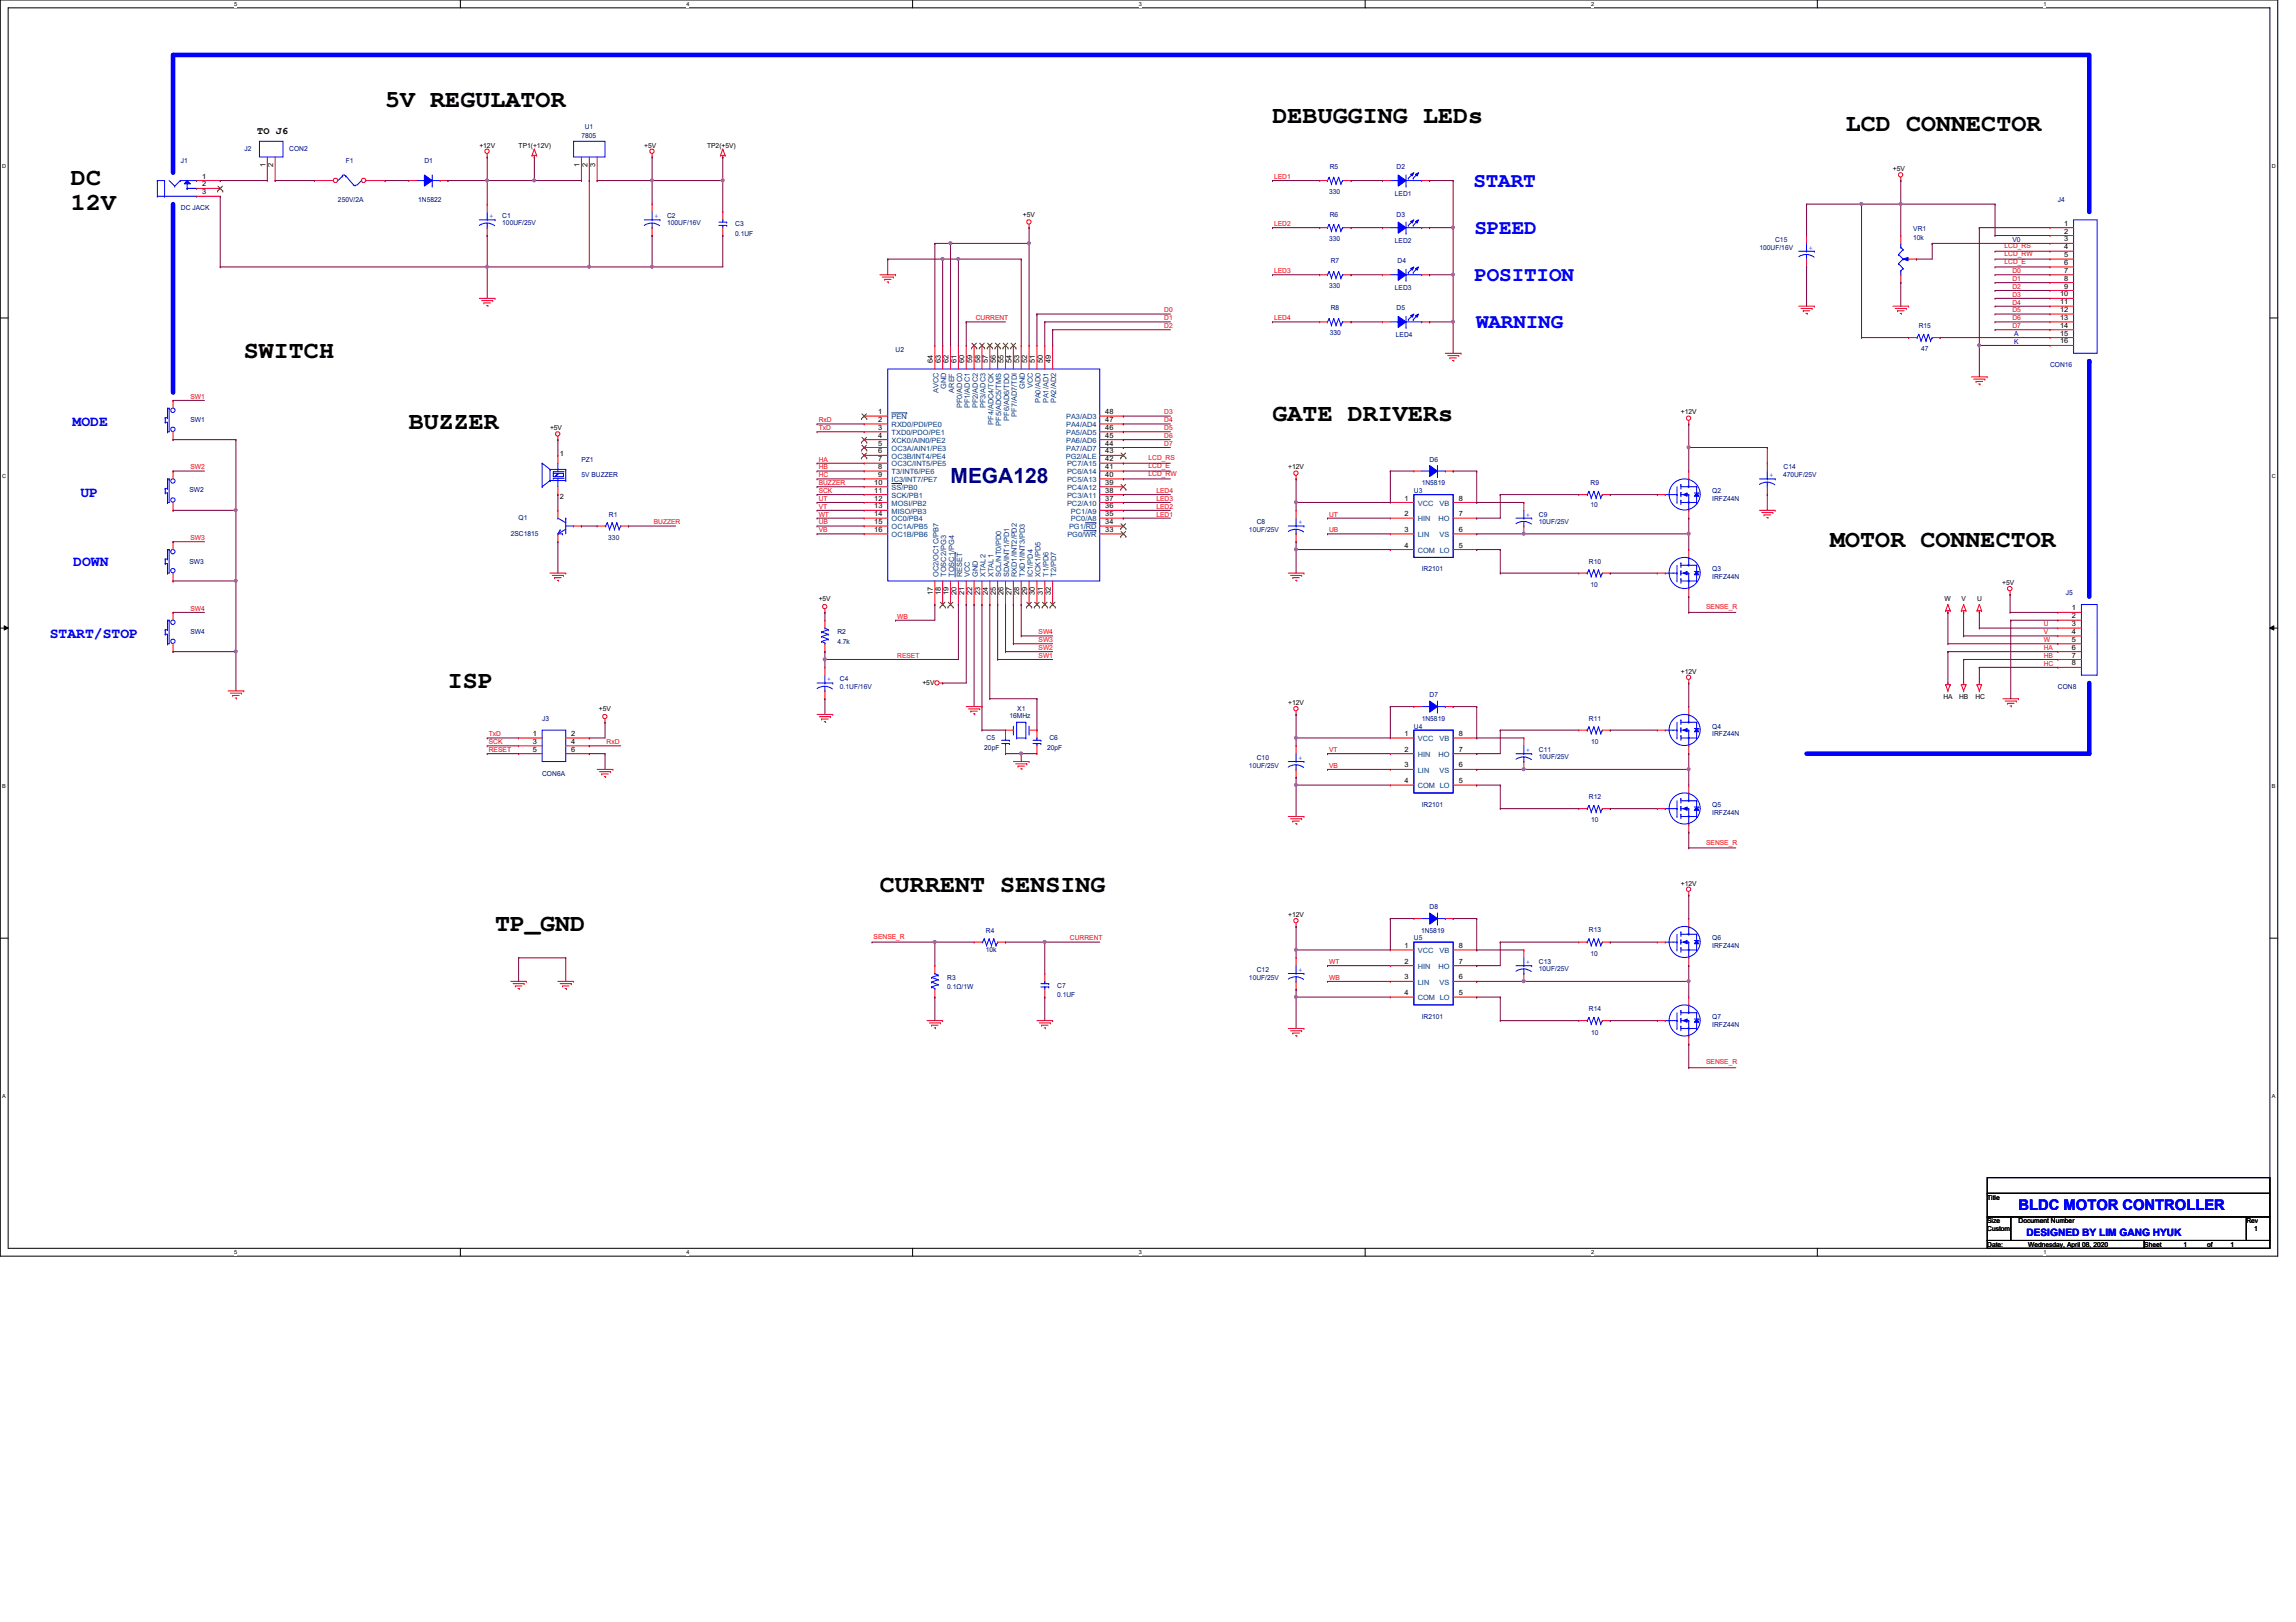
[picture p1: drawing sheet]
<svg xmlns="http://www.w3.org/2000/svg" width="297mm" height="210mm" viewBox="0 0 297 210" stroke-linecap="round" stroke-linejoin="round" font-family="sans-serif">
<defs><g id="words">
<g font-size="3.2">
<text x="49.8" y="13.8">5V REGULATOR</text>
<text x="164.6" y="15.9">DEBUGGING LEDs</text>
<text x="238.8" y="16.9">LCD CONNECTOR</text>
<text x="9.2" y="24">DC</text>
<text x="9.2" y="27.2">12V</text>
<text x="31.5" y="46.4">SWITCH</text>
<text x="52.9" y="55.5">BUZZER</text>
<text x="164.6" y="54.5">GATE DRIVERs</text>
<text x="236.8" y="70.7">MOTOR CONNECTOR</text>
<text x="58" y="89">ISP</text>
<text x="113.8" y="115.4">CURRENT SENSING</text>
<text x="64" y="120.5">TP_GND</text>
</g>
<g font-size="2.7" fill="#00f">
<text x="190.6" y="24.2">START</text>
<text x="190.8" y="30.2">SPEED</text>
<text x="190.8" y="36.4">POSITION</text>
<text x="191" y="42.4">WARNING</text>
</g>
<text font-size="2.7" fill="#000080" x="123" y="62.5">MEGA128</text>
<g font-size="1.9" fill="#00f">
<text x="9.4" y="55.2">MODE</text>
<text x="10.4" y="64.3">UP</text>
<text x="9.5" y="73.2">DOWN</text>
<text x="6.4" y="82.6">START/STOP</text>
<text x="261.2" y="156.6">BLDC MOTOR CONTROLLER</text>
</g>
<text font-size="1.3" x="33.3" y="17.3">TO J6</text>
<text font-size="1.3" fill="#00f" x="262.2" y="159.9">DESIGNED BY LIM GANG HYUK</text>
<g font-size=".9" fill="#000080">
<text x="75.2" y="17.9">7805</text>
<text x="75.6" y="16.6">U1</text>
<text x="23.4" y="21.1">J1</text>
<text x="31.6" y="19.6">J2</text>
<text x="37.4" y="19.6">CON2</text>
<text x="44.7" y="21.1">F1</text>
<text x="54.9" y="21">D1</text>
<text x="172" y="21.8">R5</text>
<text x="180.7" y="21.8">D2</text>
<text x="23.4" y="27.2">DC JACK</text>
<text x="43.7" y="26.2">250V/2A</text>
<text x="54.1" y="26.2">1N5822</text>
<text x="65" y="28.2">C1</text>
<text x="65" y="29.2">100UF/25V</text>
<text x="86.3" y="28.2">C2</text>
<text x="86.3" y="29.2">100UF/16V</text>
<text x="95.1" y="29.3">C3</text>
<text x="172" y="25.1">330</text>
<text x="172" y="28">R6</text>
<text x="180.5" y="25.4">LED1</text>
<text x="180.7" y="28">D3</text>
<text x="247.5" y="29.8">VR1</text>
<text x="266.2" y="26.2">J4</text>
<text x="95.1" y="30.5">0.1UF</text>
<text x="172" y="31.2">330</text>
<text x="172.2" y="34">R7</text>
<text x="180.5" y="31.5">LED2</text>
<text x="180.8" y="34">D4</text>
<text x="227.6" y="32.3">100UF/16V</text>
<text x="229.7" y="31.3">C15</text>
<text x="247.5" y="31.1">10k</text>
<text x="172" y="37.3">330</text>
<text x="172.2" y="40.1">R8</text>
<text x="180.5" y="37.6">LED3</text>
<text x="180.7" y="40.1">D5</text>
<text x="115.9" y="45.5">U2</text>
<text x="172" y="43.4">330</text>
<text x="180.6" y="43.6">LED4</text>
<text x="248.2" y="42.5">R15</text>
<text x="248.5" y="45.4">47</text>
<text x="265.2" y="47.5">CON16</text>
<text x="24.6" y="54.6">SW1</text>
<text x="75.2" y="59.7">PZ1</text>
<text x="185" y="59.7">D6</text>
<text x="24.5" y="63.7">SW2</text>
<text x="75.2" y="61.8">5V BUZZER</text>
<text x="182.9" y="63.8">U3</text>
<text x="183.9" y="62.8">1N5819</text>
<text x="205.8" y="62.8">R9</text>
<text x="205.8" y="65.6">10</text>
<text x="221.5" y="63.8">Q2</text>
<text x="221.5" y="64.8">IRFZ44N</text>
<text x="230.7" y="61.8">470UF/25V</text>
<text x="230.8" y="60.7">C14</text>
<text x="66.1" y="69.4">2SC1815</text>
<text x="67.1" y="67.4">Q1</text>
<text x="78.7" y="69.9">330</text>
<text x="78.8" y="66.8">R1</text>
<text x="161.6" y="68.9">10UF/25V</text>
<text x="162.6" y="67.9">C8</text>
<text x="199.1" y="66.8">C9</text>
<text x="199.1" y="67.8">10UF/25V</text>
<text x="24.5" y="72.9">SW3</text>
<text x="183.9" y="74">IR2101</text>
<text x="205.6" y="72.9">R10</text>
<text x="205.8" y="76">10</text>
<text x="221.5" y="74">Q3</text>
<text x="221.5" y="75">IRFZ44N</text>
<text x="267.2" y="77">J5</text>
<text x="24.6" y="82.1">SW4</text>
<text x="108.3" y="82.1">R2</text>
<text x="108.3" y="83.3">4.7k</text>
<text x="108.7" y="88.2">C4</text>
<text x="108.7" y="89.1">0.1UF/16V</text>
<text x="266.2" y="89.2">CON8</text>
<text x="70.1" y="93.3">J3</text>
<text x="127.6" y="95.7">C5</text>
<text x="130.6" y="93">16MHz</text>
<text x="131.6" y="91.9">X1</text>
<text x="135.8" y="95.7">C6</text>
<text x="182.9" y="94.3">U4</text>
<text x="183.9" y="93.3">1N5819</text>
<text x="185" y="90.2">D7</text>
<text x="205.6" y="93.3">R11</text>
<text x="221.5" y="94.3">Q4</text>
<text x="221.5" y="95.3">IRFZ44N</text>
<text x="70.1" y="100.4">CON6A</text>
<text x="127.3" y="97.1">20pF</text>
<text x="135.5" y="97.1">20pF</text>
<text x="161.6" y="99.4">10UF/25V</text>
<text x="162.6" y="98.3">C10</text>
<text x="199.1" y="97.3">C11</text>
<text x="199.1" y="98.3">10UF/25V</text>
<text x="205.9" y="96.2">10</text>
<text x="183.9" y="104.4">IR2101</text>
<text x="205.6" y="103.4">R12</text>
<text x="205.9" y="106.4">10</text>
<text x="221.5" y="104.4">Q5</text>
<text x="221.5" y="105.5">IRFZ44N</text>
<text x="185" y="117.6">D8</text>
<text x="127.5" y="120.7">R4</text>
<text x="127.5" y="123.2">10k</text>
<text x="162.6" y="125.8">C12</text>
<text x="182.9" y="121.7">U5</text>
<text x="183.9" y="120.7">1N5819</text>
<text x="199.1" y="124.8">C13</text>
<text x="199.1" y="125.7">10UF/25V</text>
<text x="205.6" y="120.6">R13</text>
<text x="205.8" y="123.7">10</text>
<text x="221.5" y="121.7">Q6</text>
<text x="221.5" y="122.7">IRFZ44N</text>
<text x="122.6" y="126.8">R3</text>
<text x="122.6" y="128">0.1Ω/1W</text>
<text x="136.8" y="127.8">C7</text>
<text x="136.8" y="129">0.1UF</text>
<text x="161.6" y="126.8">10UF/25V</text>
<text x="183.9" y="131.9">IR2101</text>
<text x="205.6" y="130.9">R14</text>
<text x="221.5" y="131.9">Q7</text>
<text x="205.9" y="134">10</text>
<text x="221.5" y="132.9">IRFZ44N</text>
</g>
<g font-size=".9">
<text x="26.2" y="23.1">1</text>
<text x="34.3" y="21.6" transform="rotate(-90 34.3 21.6)">1</text>
<text x="35.3" y="21.6" transform="rotate(-90 35.3 21.6)">2</text>
<text x="62" y="19.1">+12V</text>
<text x="67.1" y="19.1">TP1(+12V)</text>
<text x="75" y="21.6" transform="rotate(-90 75 21.6)">1</text>
<text x="76" y="21.6" transform="rotate(-90 76 21.6)">2</text>
<text x="77" y="21.6" transform="rotate(-90 77 21.6)">3</text>
<text x="83.4" y="19.1">+5V</text>
<text x="91.5" y="19.1">TP2(+5V)</text>
<text x="244.9" y="22.1">+5V</text>
<text x="26.2" y="24.1">2</text>
<text x="26.2" y="25.1">3</text>
<text x="132.3" y="28">+5V</text>
<text x="267" y="29.2">1</text>
<text x="267" y="30.2">2</text>
<text x="267" y="31.2">3</text>
<text x="267" y="32.3">4</text>
<text x="267" y="33.3">5</text>
<text x="267" y="34.3">6</text>
<text x="267" y="35.3">7</text>
<text x="266.5" y="38.4">10</text>
<text x="266.5" y="39.4">11</text>
<text x="266.5" y="40.4">12</text>
<text x="266.5" y="41.4">13</text>
<text x="267" y="36.3">8</text>
<text x="267" y="37.3">9</text>
<text x="120.7" y="47" transform="rotate(-90 120.7 47)">64</text>
<text x="121.7" y="47" transform="rotate(-90 121.7 47)">63</text>
<text x="122.7" y="47" transform="rotate(-90 122.7 47)">62</text>
<text x="123.7" y="47" transform="rotate(-90 123.7 47)">61</text>
<text x="124.8" y="47" transform="rotate(-90 124.8 47)">60</text>
<text x="125.8" y="47" transform="rotate(-90 125.8 47)">59</text>
<text x="126.8" y="47" transform="rotate(-90 126.8 47)">58</text>
<text x="127.8" y="47" transform="rotate(-90 127.8 47)">57</text>
<text x="128.8" y="47" transform="rotate(-90 128.8 47)">56</text>
<text x="129.8" y="47" transform="rotate(-90 129.8 47)">55</text>
<text x="130.8" y="47" transform="rotate(-90 130.8 47)">54</text>
<text x="131.9" y="47" transform="rotate(-90 131.9 47)">53</text>
<text x="132.9" y="47" transform="rotate(-90 132.9 47)">52</text>
<text x="133.9" y="47" transform="rotate(-90 133.9 47)">51</text>
<text x="134.9" y="47" transform="rotate(-90 134.9 47)">50</text>
<text x="135.9" y="47" transform="rotate(-90 135.9 47)">49</text>
<text x="266.5" y="42.4">14</text>
<text x="266.5" y="43.4">15</text>
<text x="266.5" y="44.4">16</text>
<text x="113.6" y="53.6">1</text>
<text x="143" y="53.6">48</text>
<text x="217.5" y="53.6">+12V</text>
<text x="71.2" y="55.7">+5V</text>
<text x="72.4" y="59">1</text>
<text x="113.6" y="57.7">5</text>
<text x="113.6" y="58.7">6</text>
<text x="113.6" y="59.7">7</text>
<text x="113.6" y="54.6">2</text>
<text x="113.6" y="55.6">3</text>
<text x="113.6" y="56.6">4</text>
<text x="143" y="54.6">47</text>
<text x="143" y="55.6">46</text>
<text x="143" y="56.6">45</text>
<text x="143" y="57.7">44</text>
<text x="143" y="59.7">42</text>
<text x="143" y="58.7">43</text>
<text x="72.4" y="64.6">2</text>
<text x="113.1" y="65.8">13</text>
<text x="113.1" y="64.8">12</text>
<text x="113.1" y="63.8">11</text>
<text x="113.1" y="62.7">10</text>
<text x="113.6" y="61.7">9</text>
<text x="113.6" y="60.7">8</text>
<text x="143" y="65.8">36</text>
<text x="143" y="64.8">37</text>
<text x="143" y="63.8">38</text>
<text x="143" y="62.7">39</text>
<text x="143" y="61.7">40</text>
<text x="143" y="60.7">41</text>
<text x="166.7" y="60.7">+12V</text>
<text x="181.7" y="64.8">1</text>
<text x="188.7" y="64.8">8</text>
<text x="113.1" y="66.8">14</text>
<text x="113.1" y="67.8">15</text>
<text x="113.1" y="68.8">16</text>
<text x="143" y="66.8">35</text>
<text x="143" y="68.8">33</text>
<text x="143" y="67.8">34</text>
<text x="181.7" y="66.8">2</text>
<text x="181.7" y="68.8">3</text>
<text x="181.7" y="70.9">4</text>
<text x="188.7" y="70.9">5</text>
<text x="188.7" y="68.8">6</text>
<text x="188.7" y="66.8">7</text>
<text x="105.9" y="77.8">+5V</text>
<text x="120.7" y="77" transform="rotate(-90 120.7 77)">17</text>
<text x="121.7" y="77" transform="rotate(-90 121.7 77)">18</text>
<text x="122.7" y="77" transform="rotate(-90 122.7 77)">19</text>
<text x="123.7" y="77" transform="rotate(-90 123.7 77)">20</text>
<text x="124.8" y="77" transform="rotate(-90 124.8 77)">21</text>
<text x="125.8" y="77" transform="rotate(-90 125.8 77)">22</text>
<text x="126.8" y="77" transform="rotate(-90 126.8 77)">23</text>
<text x="127.8" y="77" transform="rotate(-90 127.8 77)">24</text>
<text x="128.8" y="77" transform="rotate(-90 128.8 77)">25</text>
<text x="129.8" y="77" transform="rotate(-90 129.8 77)">26</text>
<text x="130.8" y="77" transform="rotate(-90 130.8 77)">27</text>
<text x="131.9" y="77" transform="rotate(-90 131.9 77)">28</text>
<text x="132.9" y="77" transform="rotate(-90 132.9 77)">29</text>
<text x="133.9" y="77" transform="rotate(-90 133.9 77)">30</text>
<text x="134.9" y="77" transform="rotate(-90 134.9 77)">31</text>
<text x="135.9" y="77" transform="rotate(-90 135.9 77)">32</text>
<text x="251.6" y="77.7">W</text>
<text x="253.7" y="77.7">V</text>
<text x="255.8" y="77.7">U</text>
<text x="259" y="75.7">+5V</text>
<text x="268.1" y="79">1</text>
<text x="268.1" y="80">2</text>
<text x="268.1" y="81">3</text>
<text x="268.1" y="82">4</text>
<text x="268.1" y="83.1">5</text>
<text x="119.3" y="88.6">+5V</text>
<text x="217.5" y="87.2">+12V</text>
<text x="268.1" y="84.1">6</text>
<text x="268.1" y="85.1">7</text>
<text x="268.1" y="86.1">8</text>
<text x="68.9" y="95.2">1</text>
<text x="73.9" y="95.2">2</text>
<text x="77.5" y="92">+5V</text>
<text x="166.7" y="91.2">+12V</text>
<text x="181.7" y="95.2">1</text>
<text x="188.7" y="95.2">8</text>
<text x="251.4" y="90.5">HA</text>
<text x="253.4" y="90.5">HB</text>
<text x="255.6" y="90.5">HC</text>
<text x="68.9" y="96.3">3</text>
<text x="68.9" y="97.3">5</text>
<text x="73.9" y="96.3">4</text>
<text x="73.9" y="97.3">6</text>
<text x="181.7" y="97.3">2</text>
<text x="181.7" y="99.3">3</text>
<text x="181.7" y="101.3">4</text>
<text x="188.7" y="101.3">5</text>
<text x="188.7" y="99.3">6</text>
<text x="188.7" y="97.3">7</text>
<text x="166.7" y="118.7">+12V</text>
<text x="217.5" y="114.6">+12V</text>
<text x="181.7" y="122.7">1</text>
<text x="181.7" y="124.7">2</text>
<text x="188.7" y="124.7">7</text>
<text x="188.7" y="122.7">8</text>
<text x="181.7" y="126.7">3</text>
<text x="181.7" y="128.8">4</text>
<text x="188.7" y="128.8">5</text>
<text x="188.7" y="126.7">6</text>
<text x="257.1" y="155.2">Title</text>
<text x="257.1" y="158.3">Size</text>
<text x="257.1" y="161.3">Date:</text>
<text x="257.1" y="159.3">Custom</text>
<text x="261.2" y="158.3">Document Number</text>
<text x="262.4" y="161.3">Wednesday, April 08, 2020</text>
<text x="277.4" y="161.3">Sheet</text>
<text x="282.5" y="161.3">1</text>
<text x="285.5" y="161.3">of</text>
<text x="288.6" y="161.3">1</text>
<text x="290.6" y="158.3">Rev</text>
<text x="291.6" y="159.3">1</text>
</g>
<g font-size=".9" fill="#f00">
<text x="164.8" y="23.2">LED1</text>
<text x="164.8" y="29.3">LED2</text>
<text x="164.8" y="35.3">LED3</text>
<text x="259.3" y="32.1">LCD_RS</text>
<text x="259.3" y="33.1">LCD_RW</text>
<text x="259.3" y="34.1">LCD_E</text>
<text x="260.3" y="35.3">D0</text>
<text x="126.2" y="41.4">CURRENT</text>
<text x="150.6" y="41.4">D1</text>
<text x="150.6" y="40.4">D0</text>
<text x="164.8" y="41.4">LED4</text>
<text x="260.3" y="36.4">D1</text>
<text x="260.3" y="37.4">D2</text>
<text x="260.3" y="38.4">D3</text>
<text x="260.3" y="39.4">D4</text>
<text x="260.3" y="40.4">D5</text>
<text x="260.3" y="41.4">D6</text>
<text x="150.6" y="42.5">D2</text>
<text x="260.3" y="42.5">D7</text>
<text x="24.6" y="51.6">SW1</text>
<text x="150.6" y="53.6">D3</text>
<text x="105.9" y="54.7">RxD</text>
<text x="105.9" y="55.7">TxD</text>
<text x="105.9" y="59.7">HA</text>
<text x="148.6" y="59.5">LCD_RS</text>
<text x="150.6" y="57.7">D7</text>
<text x="150.6" y="56.7">D6</text>
<text x="150.6" y="55.7">D5</text>
<text x="150.6" y="54.7">D4</text>
<text x="24.6" y="60.7">SW2</text>
<text x="105.9" y="60.7">HB</text>
<text x="105.9" y="61.8">HC</text>
<text x="105.9" y="62.8">BUZZER</text>
<text x="105.9" y="63.8">SCK</text>
<text x="105.9" y="64.8">UT</text>
<text x="105.9" y="65.8">VT</text>
<text x="148.6" y="61.6">LCD_RW</text>
<text x="148.6" y="60.5">LCD_E</text>
<text x="149.6" y="65.8">LED2</text>
<text x="149.6" y="64.8">LED3</text>
<text x="149.6" y="63.8">LED4</text>
<text x="24.6" y="69.9">SW3</text>
<text x="84.6" y="67.9">BUZZER</text>
<text x="105.9" y="66.8">WT</text>
<text x="105.9" y="67.9">UB</text>
<text x="105.9" y="68.9">VB</text>
<text x="149.6" y="66.8">LED1</text>
<text x="172" y="66.8">UT</text>
<text x="172" y="68.9">UB</text>
<text x="24.6" y="79">SW4</text>
<text x="116.1" y="80.1">WB</text>
<text x="134.4" y="83.1">SW3</text>
<text x="134.4" y="82.1">SW4</text>
<text x="220.7" y="78.8">SENSE_R</text>
<text x="264.4" y="81.1">U</text>
<text x="264.4" y="82.1">V</text>
<text x="264.4" y="83.1">W</text>
<text x="116.1" y="85.1">RESET</text>
<text x="134.4" y="85.1">SW1</text>
<text x="134.4" y="84.1">SW2</text>
<text x="264.4" y="84.1">HA</text>
<text x="264.4" y="85.1">HB</text>
<text x="264.4" y="86.1">HC</text>
<text x="63.2" y="95.3">TxD</text>
<text x="63.2" y="96.3">SCK</text>
<text x="63.2" y="97.3">RESET</text>
<text x="78.5" y="96.3">RxD</text>
<text x="172" y="97.3">VT</text>
<text x="172" y="99.4">VB</text>
<text x="220.7" y="109.3">SENSE_R</text>
<text x="113" y="121.5">SENSE_R</text>
<text x="138.4" y="121.7">CURRENT</text>
<text x="172" y="124.8">WT</text>
<text x="172" y="126.8">WB</text>
<text x="220.7" y="137.8">SENSE_R</text>
</g>
<g font-size=".9" fill="#00f">
<text x="63.3" y="28.2">+</text>
<text x="84.7" y="28.2">+</text>
<text x="234" y="32.3">+</text>
<text x="228.9" y="61.8">+</text>
<text x="168" y="67.9">+</text>
<text x="197.4" y="66.8">+</text>
<text x="107" y="88.2">+</text>
<text x="168" y="98.3">+</text>
<text x="197.4" y="97.3">+</text>
<text x="168" y="125.8">+</text>
<text x="197.4" y="124.8">+</text>
</g>
<g font-size=".9" fill="#0000a0">
<text x="260.3" y="31.3">V0</text>
<text x="260.6" y="43.5">A</text>
<text x="260.6" y="44.5">K</text>
</g>
<g font-size=".9" fill="#004080">
<text x="121.4" y="50.9" transform="rotate(-90 121.4 50.9)">AVCC</text>
<text x="122.4" y="50.4" transform="rotate(-90 122.4 50.4)">GND</text>
<text x="123.4" y="50.8" transform="rotate(-90 123.4 50.8)">AREF</text>
<text x="124.5" y="52.8" transform="rotate(-90 124.5 52.8)">PF0/ADC0</text>
<text x="125.5" y="52.8" transform="rotate(-90 125.5 52.8)">PF1/ADC1</text>
<text x="126.5" y="52.8" transform="rotate(-90 126.5 52.8)">PF2/ADC2</text>
<text x="127.5" y="52.8" transform="rotate(-90 127.5 52.8)">PF3/ADC3</text>
<text x="131.6" y="53.9" transform="rotate(-90 131.6 53.9)">PF7/AD7/TDI</text>
<text x="132.6" y="50.4" transform="rotate(-90 132.6 50.4)">GND</text>
<text x="133.6" y="50.2" transform="rotate(-90 133.6 50.2)">VCC</text>
<text x="134.6" y="52.2" transform="rotate(-90 134.6 52.2)">PA0/AD0</text>
<text x="135.6" y="52.2" transform="rotate(-90 135.6 52.2)">PA1/AD1</text>
<text x="136.6" y="52.2" transform="rotate(-90 136.6 52.2)">PA2/AD2</text>
<text x="115.4" y="58.3">OC3A/AIN1/PE3</text>
<text x="115.4" y="59.4">OC3B/INT4/PE4</text>
<text x="115.4" y="54.3">PEN</text>
<text x="115.4" y="55.3">RXD0/PDI/PE0</text>
<text x="115.4" y="56.3">TXD0/PDO/PE1</text>
<text x="115.4" y="57.3">XCK0/AIN0/PE2</text>
<text x="128.5" y="55" transform="rotate(-90 128.5 55)">PF4/ADC4/TCK</text>
<text x="129.5" y="55.1" transform="rotate(-90 129.5 55.1)">PF5/ADC5/TMS</text>
<text x="130.6" y="54.4" transform="rotate(-90 130.6 54.4)">PF6/AD6/TDO</text>
<text x="137.9" y="59.4">PG2/ALE</text>
<text x="137.9" y="54.3">PA3/AD3</text>
<text x="137.9" y="55.3">PA4/AD4</text>
<text x="137.9" y="56.3">PA5/AD5</text>
<text x="137.9" y="57.3">PA6/AD6</text>
<text x="137.9" y="58.3">PA7/AD7</text>
<text x="115.4" y="62.4">IC3/INT7/PE7</text>
<text x="115.4" y="65.4">MOSI/PB2</text>
<text x="115.4" y="60.4">OC3C/INT5/PE5</text>
<text x="115.4" y="64.4">SCK/PB1</text>
<text x="115.4" y="63.4">SS/PB0</text>
<text x="115.4" y="61.4">T3/INT6/PE6</text>
<text x="138" y="65.4">PC2/A10</text>
<text x="138" y="64.4">PC3/A11</text>
<text x="138" y="63.4">PC4/A12</text>
<text x="138" y="62.4">PC5/A13</text>
<text x="138" y="61.4">PC6/A14</text>
<text x="138" y="60.4">PC7/A15</text>
<text x="183.4" y="65.4">VCC</text>
<text x="186.2" y="65.4">VB</text>
<text x="115.4" y="66.5">MISO/PB3</text>
<text x="115.4" y="67.5">OC0/PB4</text>
<text x="115.4" y="68.5">OC1A/PB5</text>
<text x="115.4" y="69.5">OC1B/PB6</text>
<text x="138.1" y="69.5">PG0/WR</text>
<text x="138.3" y="68.5">PG1/RD</text>
<text x="138.6" y="67.5">PC0/A8</text>
<text x="138.6" y="66.5">PC1/A9</text>
<text x="183.4" y="67.5">HIN</text>
<text x="183.4" y="69.5">LIN</text>
<text x="183.4" y="71.5">COM LO</text>
<text x="186.1" y="67.5">HO</text>
<text x="186.2" y="69.5">VS</text>
<text x="121.4" y="74.7" transform="rotate(-90 121.4 74.7)">OC2/OC1C/PB7</text>
<text x="122.4" y="74.7" transform="rotate(-90 122.4 74.7)">TOSC2/PG3</text>
<text x="123.4" y="74.7" transform="rotate(-90 123.4 74.7)">TOSC1/PG4</text>
<text x="124.5" y="74.7" transform="rotate(-90 124.5 74.7)">RESET</text>
<text x="125.5" y="74.7" transform="rotate(-90 125.5 74.7)">VCC</text>
<text x="126.5" y="74.7" transform="rotate(-90 126.5 74.7)">GND</text>
<text x="127.5" y="74.7" transform="rotate(-90 127.5 74.7)">XTAL2</text>
<text x="128.5" y="74.7" transform="rotate(-90 128.5 74.7)">XTAL1</text>
<text x="129.5" y="74.7" transform="rotate(-90 129.5 74.7)">SCL/NT0/PD0</text>
<text x="130.6" y="74.7" transform="rotate(-90 130.6 74.7)">SDA/INT1/PD1</text>
<text x="131.6" y="74.7" transform="rotate(-90 131.6 74.7)">RXD1/INT2/PD2</text>
<text x="132.6" y="74.7" transform="rotate(-90 132.6 74.7)">TXD1/INT3/PD3</text>
<text x="133.6" y="74.7" transform="rotate(-90 133.6 74.7)">IC1/PD4</text>
<text x="134.6" y="74.7" transform="rotate(-90 134.6 74.7)">XCK1/PD5</text>
<text x="135.6" y="74.7" transform="rotate(-90 135.6 74.7)">T1/PD6</text>
<text x="136.6" y="74.7" transform="rotate(-90 136.6 74.7)">T2/PD7</text>
<text x="183.4" y="95.9">VCC</text>
<text x="186.2" y="95.9">VB</text>
<text x="183.4" y="98">HIN</text>
<text x="183.4" y="100">LIN</text>
<text x="186.1" y="98">HO</text>
<text x="186.2" y="100">VS</text>
<text x="183.4" y="102">COM LO</text>
<text x="183.4" y="123.4">VCC</text>
<text x="183.4" y="125.4">HIN</text>
<text x="186.1" y="125.4">HO</text>
<text x="186.2" y="123.4">VB</text>
<text x="183.4" y="127.4">LIN</text>
<text x="183.4" y="129.5">COM LO</text>
<text x="186.2" y="127.4">VS</text>
</g>
<g font-size=".7">
<text x="30.3" y=".8">5</text>
<text x="88.8" y=".8">4</text>
<text x="147.3" y=".8">3</text>
<text x="205.9" y=".8">2</text>
<text x="264.4" y=".8">1</text>
<text x=".3" y="21.7">D</text>
<text x="293.9" y="21.7">D</text>
<text x=".3" y="61.8">C</text>
<text x="293.9" y="61.8">C</text>
<text x=".3" y="102">B</text>
<text x="293.9" y="102">B</text>
<text x=".3" y="142.1">A</text>
<text x="293.9" y="142.1">A</text>
<text x="30.3" y="162.3">5</text>
<text x="88.8" y="162.3">4</text>
<text x="147.3" y="162.3">3</text>
<text x="205.9" y="162.3">2</text>
<text x="264.4" y="162.3">1</text>
</g>
</g></defs>
<path d="M0 0h294.7v162.6h-294.7zM1.1 1h292.6v160.5h-292.6z" fill="none" stroke="#000" stroke-width=".13"/>
<g fill="#fff">
<path d="M30.3 .1h.4v.8h-.4z"/>
<path d="M30.3 161.7h.4v.8h-.4z"/>
</g>
<path d="M59.6 0v1M59.6 161.5v1.1" fill="none" stroke="#000" stroke-width=".13"/>
<g fill="#fff">
<path d="M88.8 .1h.4v.8h-.4z"/>
<path d="M88.8 161.7h.4v.8h-.4z"/>
</g>
<path d="M118.1 0v1M118.1 161.5v1.1" fill="none" stroke="#000" stroke-width=".13"/>
<g fill="#fff">
<path d="M147.3 .1h.4v.8h-.4z"/>
<path d="M147.3 161.7h.4v.8h-.4z"/>
</g>
<path d="M176.6 0v1M176.6 161.5v1.1" fill="none" stroke="#000" stroke-width=".13"/>
<g fill="#fff">
<path d="M205.9 .1h.3v.8h-.3z"/>
<path d="M205.9 161.7h.3v.8h-.3z"/>
</g>
<path d="M235.1 0v1M235.1 161.5v1.1" fill="none" stroke="#000" stroke-width=".13"/>
<g fill="#fff">
<path d="M264.4 .1h.3v.8h-.3z"/>
<path d="M264.4 161.7h.3v.8h-.3z"/>
<path d="M.3 21.1h.5v.8h-.5z"/>
<path d="M293.9 21.1h.5v.8h-.5z"/>
<path d="M.3 61.2h.5v.8h-.5z"/>
<path d="M293.9 61.2h.5v.8h-.5z"/>
</g>
<path d="M0 41.1h1.1M293.7 41.1h1" fill="none" stroke="#000" stroke-width=".13"/>
<g fill="#fff">
<path d="M.3 101.3h.5v.9h-.5z"/>
<path d="M293.9 101.3h.5v.9h-.5z"/>
</g>
<path d="M0 81.3h1.1M.5 81l.6 .3-.6 .2zM293.7 81.3l.5-.3v.5zM293.7 81.3h1" fill="none" stroke="#000" stroke-width=".13"/>
<path d="M.5 81l.6 .3-.6 .2zM293.7 81.3l.5-.3v.5z" fill="#000"/>
<g fill="#fff">
<path d="M.3 141.5h.5v.8h-.5z"/>
<path d="M293.9 141.5h.5v.8h-.5z"/>
</g>
<path d="M0 121.4h1.1M293.7 121.4h1" fill="none" stroke="#000" stroke-width=".13"/>
<path d="M22.4 7.1v15.3M22.4 26.4v24.4M270.3 46.7v30.5M270.3 88.4v9.1" fill="none" stroke="#00f" stroke-width=".59"/>
<circle cx="270.3" cy="46.7" r=".3" fill="#00f"/>
<path d="M22.4 7.1h247.9v20.3M233.7 97.5h36.6" fill="none" stroke="#00f" stroke-width=".59"/>
<g fill="none" stroke="#f00" stroke-width=".13">
<path d="M63 19.9v.4M69.1 19.3h.1M69.1 19.3l-.3 .8M69.1 19.3l.3 .8M84.4 19.9v.4M93.5 19.3h.1M93.5 19.3l-.3 .8M93.5 19.3l.3 .8M62 38.6h2M62.3 38.9h1.5M62.6 39.2h.1M62.6 39.2h.9"/>
<path d="M62.9 39.5h.2M63 20.3h.1M63.1 39.5h.1M63.8 38.9h.1M64 38.6h.1M68.8 20.1h.1M68.8 20.1h.6M69.1 20.3h.1M69.1 20.1v.2M69.4 20.1h.1M84.4 20.3h.1M93.2 20.1h.1"/>
<path d="M93.2 20.1h.6M93.5 20.3h.1M93.5 20.1v.2M93.8 20.1h.1M113.8 35.6h2.1M114.1 35.9h1.5M114.4 36.2h.1M114.4 36.2h.9M114.8 36.5h.1M114.9 36.5h.1M115.6 35.9h.1M115.9 35.6h.1"/>
<path d="M133.1 29.5h.1M133.1 29v.5M232.7 39.6h2M233 39.9h1.4M234.4 39.9h.1M234.7 39.6h.1M244.9 39.6h2M245.2 39.9h1.4M245.9 23.4h.1M245.9 22.9v.5M246.6 39.9h.1M246.9 39.6h.1"/>
<path d="M72.2 56.9h.1M72.2 56.5v.4M187 45.7h2M187.3 46h1.4M187.6 46.3h.1M187.6 46.3h.8M187.9 46.7h.2M188.1 46.7h.1M188.7 46h.1M189 45.7h.1M218.5 54.9h.1M218.5 54.4v.5"/>
<path d="M233.3 40.2h.1M233.3 40.2h.8M233.6 40.6h.2M233.8 40.6h.1M245.5 40.2h.1M245.5 40.2h.8M245.8 40.6h.2M246 40.6h.1M255.1 48.8h2M255.4 49.1h1.4M255.6 49.4h.1M255.6 49.4h.9"/>
<path d="M256 49.7h.2M256.2 49.7h.1M256.8 49.1h.1M257.1 48.8h.1M22.4 75.2h.1M22.4 70.1h.1M22.4 70.1v1M22.4 74.2v1M71.2 74.2h2M71.5 74.5h1.4M71.8 74.8h.1M71.8 74.8h.8"/>
<path d="M72.1 75.1h.2M72.3 75.1h.1M72.9 74.5h.1M73.2 74.2h.1M106.7 79.2h.1M106.7 78.8v.4M166.7 74.2h2M167 74.5h1.4M167.3 74.8h.1M167.3 74.8h.8M167.6 75.1h.2M167.7 62h.1"/>
<path d="M167.7 61.6v.4M167.8 75.1h.1M168.4 74.5h.1M168.7 74.2h.1M227.6 66h2.1M227.9 66.3h1.5M228.2 66.6h.1M228.2 66.6h.9M228.6 67h.1M228.7 67h.1M229.4 66.3h.1M229.7 66h.1"/>
<path d="M251.7 79h.1M251.7 79h.6M252 79.2h.1M252 78.2h.1M252 79v.2M252 78.2l-.3 .8M252 78.2l.3 .8M252.3 79h.1M253.7 79h.1M253.7 79h.6M254 79.2h.1M254 78.2h.1"/>
<path d="M254 79v.2M254 78.2l-.3 .8M254 78.2l.3 .8M254.3 79h.1M255.8 79h.1M255.8 79h.6M256.1 79.2h.1M256.1 78.2h.1M256.1 79v.2M256.1 78.2l-.3 .8M256.1 78.2l.3 .8M256.4 79h.1"/>
<path d="M260.1 76.9h.1M260.1 76.5v.4M29.5 89.4h2M29.8 89.7h1.4M30.1 90h.1M30.1 90h.8M30.4 90.3h.2M30.6 90.3h.1M31.2 89.7h.1M31.5 89.4h.1M77.3 99.6h2M77.6 99.9h1.4"/>
<path d="M78.3 93.5h.1M78.3 93v.5M79 99.9h.1M79.3 99.6h.1M105.7 92.5h2M106 92.8h1.4M106.3 93h.1M106.3 93h.8M106.6 93.4h.2M106.8 93.4h.1M107.4 92.8h.1M107.7 92.5h.1"/>
<path d="M121.5 88.4h.5M122 88.4h.1M125 91.4h2M125.3 91.7h1.4M125.6 92h.1M125.6 92h.8M125.9 92.4h.2M126.1 92.4h.1M126.7 91.7h.1M127 91.4h.1M131.1 98.6h2M131.4 98.8h1.4"/>
<path d="M131.7 99.1h.1M131.7 99.1h.8M132 99.5h.2M132.2 99.5h.1M132.8 98.8h.1M133.1 98.6h.1M167.7 92.5h.1M167.7 92v.5M218.5 88.4h.1M218.5 88v.4M251.7 88.6h.1M251.7 88.6h.6"/>
<path d="M251.7 88.6l.3 .8M252 88.4h.1M252 89.4h.1M252 88.4v.2M252.3 88.6h.1M252.3 88.6l-.3 .8M253.7 88.6h.1M253.7 88.6h.6M253.7 88.6l.3 .8M254 88.4h.1M254 89.4h.1M254 88.4v.2"/>
<path d="M254.3 88.6h.1M254.3 88.6l-.3 .8M255.8 88.6h.1M255.8 88.6h.6M255.8 88.6l.3 .8M256.1 88.4h.1M256.1 89.4h.1M256.1 88.4v.2M256.4 88.6h.1M256.4 88.6l-.3 .8M259.1 90.4h2.1M259.4 90.7h1.5"/>
<path d="M259.7 91h.1M259.7 91h.9M260.1 91.4h.1M260.2 91.4h.1M260.9 90.7h.1M261.2 90.4h.1M77.8 100.2h.1M77.8 100.2h.9M78.2 100.5h.2M78.4 100.5h.1M166.7 105.7h2M167 106h1.4"/>
<path d="M167.3 106.3h.1M167.3 106.3h.8M167.6 106.6h.2M167.7 119.9h.1M167.7 119.5v.4M167.8 106.6h.1M168.4 106h.1M168.7 105.7h.1M218.5 115.8h.1M218.5 115.4v.4M66.1 127h2M66.4 127.3h1.4"/>
<path d="M66.7 127.6h.1M66.7 127.6h.8M67 127.9h.2M67.2 127.9h.1M67.8 127.3h.1M68.1 127h.1M72.2 127h2M72.5 127.3h1.4M72.8 127.6h.1M72.8 127.6h.8M73.1 127.9h.2M73.3 127.9h.1"/>
<path d="M73.9 127.3h.1M74.2 127h.1M119.9 132.1h2.1M120.2 132.4h1.5M120.5 132.7h.1M120.5 132.7h.9M120.9 133h.1M121 133h.1M121.7 132.4h.1M122 132.1h.1M134.2 132.1h2M134.4 132.4h1.5"/>
<path d="M134.7 132.7h.1M134.7 132.7h.9M135.1 133h.2M135.3 133h.1M135.9 132.4h.1M136.2 132.1h.1M166.7 133.1h2M167 133.4h1.4M167.3 133.7h.1M167.3 133.7h.8M167.6 134h.2M167.8 134h.1"/>
<path d="M168.4 133.4h.1M168.7 133.1h.1"/>
<circle cx="63" cy="19.6" r=".29"/>
<circle cx="84.3" cy="19.6" r=".29"/>
<circle cx="133.1" cy="28.7" r=".29"/>
<circle cx="245.9" cy="22.6" r=".29"/>
<circle cx="72.1" cy="56.1" r=".29"/>
<circle cx="218.4" cy="54.1" r=".29"/>
<circle cx="106.7" cy="78.5" r=".29"/>
<circle cx="167.6" cy="61.2" r=".29"/>
<circle cx="260" cy="76.2" r=".29"/>
<circle cx="78.2" cy="92.7" r=".29"/>
<circle cx="121.2" cy="88.4" r=".29"/>
<circle cx="167.6" cy="91.7" r=".29"/>
<circle cx="218.4" cy="87.6" r=".29"/>
<circle cx="167.6" cy="119.1" r=".29"/>
<circle cx="218.4" cy="115.1" r=".29"/>
</g>
<path d="M257.1 152.4h36.6v2h-36.6zM257.1 154.4h36.6v3.1h-36.6zM257.1 157.5h3v3h-3zM260.1 157.5h30.5v3h-30.5zM290.6 157.5h3.1v3h-3.1zM257.1 160.5h20.3v1h-20.3zM277.4 160.5h16.3v1h-16.3z" fill="none" stroke="#000" stroke-width=".13"/>
<g fill="none" stroke="#00f" stroke-width=".13">
<path d="M21.4 72.3h.1M21.4 72.9h.1M21.4 72.3h.3M21.4 72.3v.6M21.4 72.9h.3M21.7 71.1h.1M21.7 72.3h.1M21.7 72.9h.1M21.7 74.2h.1M21.7 71.1h.2M21.7 71.1v1.2M21.7 72.9v1.3"/>
<path d="M21.9 71.1h.1M21.9 71.1v3.1h-.2M183.9 61h1.1M185 61h.1M186 61.7h.1M186 60.2v1.5M186 61h1M187 61h.1"/>
<circle cx="22.4" cy="73.8" r=".29"/>
<circle cx="22.4" cy="71.4" r=".29"/>
</g>
<path d="M185 60.2l1 .8-1 .7z" fill-rule="evenodd" fill="#00f"/>
<g fill="none" stroke="#00f" stroke-width=".13">
<path d="M179.9 41.7h1M180.9 41.7h.1M181.9 42.4h.1M181.9 40.9v1.5M181.9 41.7h2M183.9 41.7h.1M72.2 69.1h.1M72.2 67.1h.1M72.2 69.1h.6M72.2 67.1l1 .5M72.5 68.6h.1M72.5 68.6l-.3 .5"/>
<path d="M72.8 69.1h.1M73.2 67.1h.1M73.2 68.5l-1 .6M73.2 68.1h1M73.2 67.1v2M74.2 68.1h.1M185 60.2l1 .8-1 .7z"/>
</g>
<path d="M72.2 70.1h.1M72.2 66h.1M72.2 66v1.1M72.2 69.1v1M74.2 68.1h1M75.2 68.1h.1M182.9 61h.1M182.9 61h1M187 61h1M188 61h.1" fill="none" stroke="#f00" stroke-width=".13"/>
<path d="M180.9 40.9l1 .8-1 .7z" fill-rule="evenodd" fill="#00f"/>
<path d="M180.9 40.9l1 .8-1 .7z" fill="none" stroke="#00f" stroke-width=".13"/>
<path d="M183.1 40.9l.4-.3-.2 .5z" fill-rule="evenodd" fill="#00f"/>
<path d="M183.1 40.9l.4-.3-.2 .5z" fill="none" stroke="#00f" stroke-width=".13"/>
<path d="M182.5 40.9l.4-.3-.2 .5z" fill-rule="evenodd" fill="#00f"/>
<path d="M182.2 41.4h.1M182.5 40.9l.4-.3-.2 .5zM182.8 41.4h.1M182.8 40.7l-.6 .7M183.4 40.7l-.6 .7" fill="none" stroke="#00f" stroke-width=".13"/>
<path d="M178.9 41.7h.1M178.9 41.7h1M183.9 41.7h1.1M185 41.7h.1" fill="none" stroke="#f00" stroke-width=".13"/>
<path d="M24.2 23.4l.4 .4h-.8z" fill="#00f"/>
<g fill="none" stroke="#00f" stroke-width=".13">
<path d="M20.4 25.4h.1M20.4 23.4h.1M20.4 23.4h.9M20.4 25.4h5M20.4 23.4v2M21.3 23.4h.1M21.3 25.4h.1M21.3 23.4v2M21.9 23.4l.7 .7M22.6 24.1h.1M23.3 23.4h.1M23.3 23.4h2.1"/>
<path d="M23.3 23.4l-.7 .7M24.2 23.4l.4 .4h-.8zM24.2 24.4h.1M24.2 24.4h1.2M24.2 23.8v.6M25.4 23.4h.1M25.4 24.4h.1M25.4 25.4h.1M171.7 35.6h.1M172 35.1h.1M172 35.1l.3 .9M172 35.1l-.3 .5"/>
<path d="M172.3 36h.1M172.5 35.1h.1M172.5 35.1l.3 .9M172.5 35.1l-.2 .9M172.8 36h.1M173.2 35.1h.1M173.2 35.1l.3 .9M173.2 35.1l-.4 .9M173.5 36h.1M173.7 35.6h.1M173.7 35.6l-.2 .4M196.1 97.5h2.1"/>
<path d="M197.1 98.6h.1M197.1 97.5h.1M197.1 98h.5l.5 .3M197.1 98h-.5l-.5 .3M197.1 96.5v1M197.1 98v.6M198.2 97.5h.1M205.3 104.6h.1M205.4 104.6h.1M205.6 104.2h.1M205.6 104.2l-.2 .4M205.6 104.2l.3 .9"/>
<path d="M205.9 105.1h.1M206.2 104.2h.1M206.2 104.2l-.3 .9M206.2 104.2l.3 .9M206.5 105.1h.1M206.8 104.2h.1M206.8 104.2l-.3 .9M206.8 104.2l.3 .9M207.1 105.1h.1M207.3 104.6h.1M207.3 104.6l-.2 .5M215.4 104.6h.1"/>
<path d="M215.4 104.6h1.6M217 105.7h.1M217 104.6h.1M217 103.6v2.1M217.5 104.6h.1M217.5 104.6h1M218.4 105.6h.1v.1h-.1zM218.5 106.7h.1M218.5 104.6h.1M218.5 102.6h.1M218.5 102.6v1M218.5 104.6v2.1"/>
</g>
<g fill="none" stroke="#f00" stroke-width=".13">
<path d="M25.4 23.4h3.1M25.4 24.4h3.1M25.4 25.4h3.1M28.5 23.4h.1M28.5 24.4h.1M28.5 25.4h.1M170.7 35.6h.1M170.7 35.6h1M173.8 35.6h1M174.8 35.6h.1M197.1 95.5h.1M197.1 99.6h.1"/>
<path d="M197.1 95.5v1M197.1 98.6v1M204.3 104.6h.1M204.3 104.6h1M207.3 104.6h1M208.3 104.6h.1"/>
</g>
<path d="M28.1 24.7h.1M28.2 24.1l.6 .6M28.8 24.1l-.7 .6M28.8 24.7h.1" fill="none" stroke="#804000" stroke-width=".13"/>
<path d="M217.8 104.6l.5-.2v.5z" fill="#00f"/>
<path d="M217.5 104.4h.1M217.5 103.6h1M217.5 105.7h1M217.5 104.4v.5M217.8 104.6l.5-.2v.5zM218.5 103.6h.1M218.5 105.7h.1" fill="none" stroke="#00f" stroke-width=".13"/>
<path d="M219.5 104.4l.3 .5h-.6z" fill="#00f"/>
<g fill="none" stroke="#00f" stroke-width=".13">
<path d="M21.4 81.5h.1M21.4 82.1h.1M21.4 81.5h.3M21.4 81.5v.6M21.4 82.1h.3M21.7 80.3h.1M21.7 81.5h.1M21.7 82.1h.1M21.7 83.3h.1M21.7 80.3h.2M21.7 80.3v1.2M21.7 82.1v1.2"/>
<path d="M21.9 80.3h.1M21.9 80.3v3h-.2M105.7 88.4h2M106.7 89.4h.1M106.7 88.4h.1M106.7 88.8l.5 .1 .5 .3M106.7 88.8l-.5 .1-.5 .2M106.7 87.4v1M106.7 88.8v.6M107.7 88.4h.1M131.1 95h.1M131.1 94v1"/>
<path d="M131.5 95.5h.1M131.5 93.5h.1M131.5 93.5v2M131.5 95.5h1.2M131.5 93.5h1.2M132.7 95.5h.1M132.7 93.5h.1M132.7 93.5v2M133.1 95h.1M133.1 94v1M183.9 91.4h1.1M185 91.4h.1"/>
<path d="M186 92.2h.1M186 90.7v1.5M186 91.4h1M187 91.4h.1M217.5 105.4h.1M217.5 103.3h.1M217.5 103.3v.6M217.5 105.4v.6M218.4 103.6h.1h-.1zM218.5 103.6h1M218.5 105.7h1M219.2 104.4h.6"/>
<path d="M219.5 104.4l.3 .5h-.6zM219.5 103.6h.1M219.5 105.7h.1M219.5 103.6v.8M219.5 104.9v.8M219.8 104.4h.1"/>
<circle cx="22.4" cy="83" r=".29"/>
<circle cx="22.4" cy="80.5" r=".29"/>
<circle cx="217.9" cy="104.6" r="2.01"/>
</g>
<g fill="none" stroke="#f00" stroke-width=".13">
<path d="M22.4 79.2h.1M22.4 79.2v1.1M22.4 84.3h.1M22.4 83.3v1M106.7 86.4h.1M106.7 90.4h.1M106.7 86.4v1M106.7 89.4v1M130.1 94.5h.1M130.1 94.5h1M133.1 94.5h1.1M134.2 94.5h.1"/>
<path d="M214.4 104.6h.1M214.4 104.6h1M218.5 101.6h.1M218.5 107.7h.1M218.5 101.6v1M218.5 106.7v1"/>
</g>
<path d="M185 90.7l1 .7-1 .8z" fill-rule="evenodd" fill="#00f"/>
<g fill="none" stroke="#00f" stroke-width=".13">
<path d="M62 28.4h2M63 29.5h.1M63 28.4h.1M63 28.9l.5 .1 .5 .2M63 28.9h-.5l-.5 .3M63 27.4v1M63 28.9v.6M64 28.4h.1M232.7 32.5h2M233.7 33.5h.1M233.7 32.5h.1M233.7 32.9l.5 .1 .5 .3"/>
<path d="M233.7 32.9l-.5 .1-.5 .2M233.7 31.5v1M233.7 32.9v.6M234.7 32.5h.1M166.7 68.1h2M167.7 69.1h.1M167.7 68.1h.1M167.7 68.5l.5 .1 .5 .2M167.7 68.5l-.6 .1-.4 .2M167.7 67.1v1M167.7 68.5v.6M168.7 68.1h.1"/>
<path d="M185 90.7l1 .7-1 .8zM218.5 119.9h.1M218.5 119.9v1M205.3 132.1h.1M205.4 132.1h.1M205.6 131.7h.1M205.6 131.7l-.2 .4M205.6 131.7l.3 .8M205.9 132.5h.1M206.2 131.7h.1M206.2 131.7l-.3 .8M206.2 131.7l.3 .8"/>
<path d="M206.5 132.5h.1M206.8 131.7h.1M206.8 131.7l-.3 .8M206.8 131.7l.3 .8M207.1 132.5h.1M207.3 132.1h.1M207.3 132.1l-.2 .4M215.4 121.9h.1M215.4 121.9h1.6M217 122.9h.1M217 121.9h.1M217 120.9v2"/>
<path d="M217.5 121.9h.1M217.5 121.9h1M218.4 122.9h.1v.1h-.1zM218.5 124h.1M218.5 121.9h.1M218.5 121.9v2.1"/>
</g>
<g fill="none" stroke="#f00" stroke-width=".13">
<path d="M63 26.4h.1M63 30.5h.1M63 26.4v1M63 29.5v1M233.7 30.5h.1M233.7 34.5h.1M233.7 30.5v1M233.7 33.5v1M167.7 66h.1M167.7 70.1h.1M167.7 66v1.1M167.7 69.1v1"/>
<path d="M182.9 91.4h.1M182.9 91.4h1M187 91.4h1M188 91.4h.1M204.3 132.1h.1M204.3 132.1h1M207.3 132.1h1M208.3 132.1h.1"/>
</g>
<path d="M217.8 121.9l.5-.2v.4z" fill="#00f"/>
<path d="M217.5 121.6h.1M217.5 120.9h1M217.5 122.9h1M217.5 121.6v.6M217.8 121.9l.5-.2v.4zM218.5 120.9h.1M218.5 122.9h.1" fill="none" stroke="#00f" stroke-width=".13"/>
<path d="M219.5 121.7l.3 .4h-.6z" fill="#00f"/>
<g fill="none" stroke="#00f" stroke-width=".13">
<path d="M33.6 18.3h3v2h-3zM182.9 94.5h5.1v8.1h-5.1zM183.9 118.9h1.1M185 118.9h.1M186 119.6h.1M186 118.2v1.4M186 118.9h1M187 118.9h.1M196.1 125h2.1M197.1 126h.1M197.1 125h.1M197.1 125.4l.5 .1 .5 .2"/>
<path d="M197.1 125.4l-.5 .1-.5 .2M197.1 124v1M197.1 125.4v.6M198.2 125h.1M217.5 122.6h.1M217.5 120.6h.1M217.5 120.6v.6M217.5 122.6v.6M218.4 120.8h.1v.1h-.1zM218.5 120.9h1M218.5 122.9h1M219.2 121.7h.6"/>
<path d="M219.5 121.7l.3 .4h-.6zM219.5 120.9h.1M219.5 122.9h.1M219.5 120.9v.8M219.5 122.1v.8M219.8 121.7h.1"/>
<circle cx="217.9" cy="121.9" r="2.01"/>
</g>
<g fill="none" stroke="#f00" stroke-width=".13">
<path d="M34.6 23.4h.1M34.6 20.3v3.1M35.6 23.4h.1M35.6 20.3v3.1M179.9 95.5h.1M179.9 97.5h.1M179.9 99.6h.1M179.9 95.5h3M179.9 97.5h3M179.9 99.6h3M188 95.5h3M188 97.5h3"/>
<path d="M188 99.6h3M191 99.6h.1M191 97.5h.1M191 95.5h.1M179.9 101.6h.1M179.9 101.6h3M188 101.6h3M191 101.6h.1M218.5 118.9h.1M218.5 118.9v1M197.1 122.9h.1M197.1 127h.1"/>
<path d="M197.1 122.9v1.1M197.1 126v1M214.4 121.9h.1M214.4 121.9h1M218.5 125h.1M218.5 124v1"/>
</g>
<path d="M185 118.2l1 .7-1 .7z" fill-rule="evenodd" fill="#00f"/>
<g fill="none" stroke="#00f" stroke-width=".13">
<path d="M83.4 28.4h2M84.4 29.5h.1M84.4 28.4h.1M84.4 28.9l.5 .1 .4 .2M84.4 28.9h-.6l-.4 .3M84.4 27.4v1M84.4 28.9v.6M85.4 28.4h.1M268.3 28.4h3v17.3h-3zM171.7 41.7h.1M172 41.2h.1M172 41.2l.3 .9"/>
<path d="M172 41.2l-.3 .5M172.3 42.1h.1M172.5 41.2h.1M172.5 41.2l.3 .9M172.5 41.2l-.2 .9M172.8 42.1h.1M173.2 41.2h.1M173.2 41.2l.3 .9M173.2 41.2l-.4 .9M173.5 42.1h.1M173.7 41.7h.1M173.7 41.7l-.2 .4"/>
<path d="M205.3 64h.1M205.4 64h.1M205.6 63.6h.1M205.6 63.6l-.2 .4M205.6 63.6l.3 .8M205.9 64.4h.1M206.2 63.6h.1M206.2 63.6l-.3 .8M206.2 63.6l.3 .8M206.5 64.4h.1M206.8 63.6h.1M206.8 63.6l-.3 .8"/>
<path d="M206.8 63.6l.3 .8M207.1 64.4h.1M207.3 64h.1M207.3 64l-.2 .4M269.3 78.2h2v9.2h-2zM129.6 96.2h1M129.6 95.8h1M130.1 95.5h.1M130.1 96.2h.1M130.1 95.5v.3M130.1 96.2v.3M130.6 96.2h.1"/>
<path d="M130.6 95.8h.1M166.7 98.6h2M167.7 99.6h.1M167.7 98.6h.1M167.7 99l.5 .1 .5 .2M167.7 99h-.6l-.4 .3M167.7 97.5v1.1M167.7 99v.6M168.7 98.6h.1M185 118.2l1 .7-1 .7zM127 121.9h.1M127.1 121.9h.1"/>
<path d="M127.3 121.5h.1M127.3 121.5l-.2 .4M127.3 121.5l.3 .8M127.6 122.3h.1M128 121.5h.1M128 121.5l-.4 .8M128 121.5l.3 .8M128.3 122.3h.1M128.6 121.5h.1M128.6 121.5l-.3 .8M128.6 121.5l.3 .8M128.9 122.3h.1"/>
<path d="M129.1 121.9h.1M129.1 121.9l-.2 .4"/>
</g>
<g fill="none" stroke="#f00" stroke-width=".13">
<path d="M84.4 26.4h.1M84.4 30.5h.1M84.4 26.4v1M84.4 29.5v1M265.2 29.5h.1M265.2 30.5h.1M265.2 31.5h.1M265.2 32.5h.1M265.2 33.5h.1M265.2 34.5h.1M265.2 35.6h.1M265.2 36.6h.1"/>
<path d="M265.2 37.6h.1M265.2 38.6h.1M265.2 39.6h.1M265.2 29.5h3.1M265.2 30.5h3.1M265.2 31.5h3.1M265.2 32.5h3.1M265.2 33.5h3.1M265.2 34.5h3.1M265.2 35.6h3.1M265.2 36.6h3.1M265.2 37.6h3.1"/>
<path d="M265.2 38.6h3.1M265.2 39.6h3.1M170.7 41.7h.1M170.7 41.7h1M173.8 41.7h1M174.8 41.7h.1M265.2 40.6h.1M265.2 41.7h.1M265.2 42.7h.1M265.2 43.7h.1M265.2 44.7h.1M265.2 41.7h3.1"/>
<path d="M265.2 40.6h3.1M265.2 42.7h3.1M265.2 43.7h3.1M265.2 44.7h3.1M204.3 64h.1M204.3 64h1M207.3 64h1M208.3 64h.1M266.2 79.2h.1M266.2 79.2h3.1M130.1 97.5h.1M130.1 94.5h.1"/>
<path d="M130.1 94.5v1M130.1 96.5v1M167.7 96.5h.1M167.7 96.5v1M167.7 99.6v1M266.2 80.3h.1M266.2 81.3h.1M266.2 82.3h.1M266.2 83.3h.1M266.2 84.3h.1M266.2 85.3h.1M266.2 86.4h.1"/>
<path d="M266.2 80.3h3.1M266.2 81.3h3.1M266.2 82.3h3.1M266.2 83.3h3.1M266.2 84.3h3.1M266.2 85.3h3.1M266.2 86.4h3.1M167.7 100.6h.1M182.9 118.9h.1M182.9 118.9h1M187 118.9h1M188 118.9h.1"/>
<path d="M126 121.9h.1M126 121.9h1M129.1 121.9h1M130.1 121.9h.1"/>
</g>
<path d="M246.2 33.5l.6-.2v.4z" fill="#00f"/>
<g fill="none" stroke="#00f" stroke-width=".13">
<path d="M245.6 32.9h.1M245.6 34.1h.1M245.6 32.9l.6 .6M245.6 34.1l.6 .7M245.9 32h.1M245.9 35.1h.1M245.9 35.6h.1M245.9 31.5v.5M245.9 35.1v.5M245.9 32l.3 .3M246.2 33.5l.6-.2v.4zM246.2 32.3h.1"/>
<path d="M246.2 33.5h.1M246.2 34.8h.1M246.2 32.3l-.6 .6M246.2 33.5l-.6 .6M246.2 34.8l-.3 .3M246.7 33.5h.2M246.9 33.5h.1M215.4 132.1h.1M215.4 132.1h1.6M217 133.1h.1M217 132.1h.1M217 131.1v2"/>
<path d="M217.5 132.1h.1M217.5 132.1h1M218.4 133h.1v.1h-.1zM218.5 134.1h.1M218.5 132.1h.1M218.5 130h.1M218.5 130v1.1M218.5 132.1v2"/>
</g>
<path d="M245.9 30.5h.1M245.9 36.6h.1M245.9 30.5v1M245.9 35.6v1M246.9 33.5h1M247.9 33.5h.1" fill="none" stroke="#f00" stroke-width=".13"/>
<path d="M217.8 132.1l.5-.2v.4z" fill="#00f"/>
<path d="M217.5 131.8h.1M217.5 131.1h1M217.5 133.1h1M217.5 131.8v.6M217.8 132.1l.5-.2v.4zM218.5 131.1h.1M218.5 133.1h.1" fill="none" stroke="#00f" stroke-width=".13"/>
<path d="M219.5 131.9l.3 .4h-.6z" fill="#00f"/>
<g fill="none" stroke="#00f" stroke-width=".13">
<path d="M44.3 22.7l.2-.1 .2 .2M44.3 22.8h.1M44.3 22.8l-.6 .6M44.7 22.8h.1M44.7 22.8l1.1 1.2M45.8 23.9l.1 .1 .2-.1M46.8 23.4h.1M46.8 23.4l-.6 .6M217.5 132.8h.1M217.5 130.8h.1M217.5 130.8v.6M217.5 132.8v.6"/>
<path d="M218.4 131h.1v.1h-.1zM218.5 131.1h1M218.5 133.1h1M219.2 131.9h.6M219.5 131.9l.3 .4h-.6zM219.5 131.1h.1M219.5 133.1h.1M219.5 131.1v.8M219.5 132.3v.8M219.8 131.9h.1"/>
<circle cx="217.9" cy="132.1" r="2.01"/>
</g>
<path d="M214.4 132.1h.1M214.4 132.1h1M218.5 129h.1M218.5 135.1h.1M218.5 129v1M218.5 134.1v1" fill="none" stroke="#f00" stroke-width=".13"/>
<circle cx="43.4" cy="23.3" r=".29" fill="#fff"/>
<g fill="none" stroke="#f00" stroke-width=".13">
<path d="M40.7 23.4h.1M40.7 23.4h2.4"/>
<circle cx="43.4" cy="23.3" r=".29"/>
</g>
<circle cx="47" cy="23.3" r=".29" fill="#fff"/>
<g fill="none" stroke="#f00" stroke-width=".13">
<path d="M47.4 23.4h2.4M49.8 23.4h.1M170.7 23.4h.1M170.7 23.4h1M173.8 23.4h1M174.8 23.4h.1M77.3 68.1h.1M77.3 68.1h1M80.3 68.1h1M81.3 68.1h.1"/>
<circle cx="47" cy="23.3" r=".29"/>
</g>
<g fill="none" stroke="#00f" stroke-width=".13">
<path d="M171.7 23.4h.1M172 22.9h.1M172 22.9l.3 .9M172 22.9l-.3 .5M172.3 23.8h.1M172.5 22.9h.1M172.5 22.9l.3 .9M172.5 22.9l-.2 .9M172.8 23.8h.1M173.2 22.9h.1M173.2 22.9l.3 .9M173.2 22.9l-.4 .9"/>
<path d="M173.5 23.8h.1M173.7 23.4h.1M173.7 23.4l-.2 .4M78.3 68.1h.1M78.4 68.1h.1M78.6 67.6h.1M78.6 67.6l-.2 .5M78.6 67.6l.3 .9M78.9 68.5h.1M79.2 67.6h.1M79.2 67.6l-.3 .9M79.2 67.6l.3 .9"/>
<path d="M79.5 68.5h.1M79.8 67.6h.1M79.8 67.6l-.3 .9M79.8 67.6l.3 .9M80.1 68.5h.1M80.3 68.1h.1M80.3 68.1l-.2 .4M215.4 64h.1M215.4 64h1.6M217 65h.1M217 64h.1M217 63v2"/>
<path d="M217.5 64h.1M217.5 64h1M218.4 64.9h.1v.1h-.1zM218.5 66h.1M218.5 64h.1M218.5 62h.1M218.5 62v1M218.5 64v2"/>
</g>
<path d="M217.8 64l.5-.2v.4z" fill="#00f"/>
<path d="M217.5 63.7h.1M217.5 63h1M217.5 65h1M217.5 63.7v.6M217.8 64l.5-.2v.4zM218.5 63h.1M218.5 65h.1" fill="none" stroke="#00f" stroke-width=".13"/>
<path d="M219.5 63.8l.3 .4h-.6z" fill="#00f"/>
<g fill="none" stroke="#00f" stroke-width=".13">
<path d="M179.9 23.4h1M180.9 23.4h.1M181.9 24.1h.1M181.9 22.6v1.5M181.9 23.4h2M183.9 23.4h.1M217.5 64.7h.1M217.5 62.7h.1M217.5 62.7v.6M217.5 64.7v.6M218.4 62.9h.1v.1h-.1zM218.5 63h1"/>
<path d="M218.5 65h1M219.2 63.8h.6M219.5 63.8l.3 .4h-.6zM219.5 63h.1M219.5 65h.1M219.5 63v.8M219.5 64.2v.8M219.8 63.8h.1M227.6 62h2.1M228.6 63h.1M228.6 62h.1M228.6 62.4l.5 .1 .5 .2"/>
<path d="M228.6 62.4l-.5 .1-.5 .2M228.6 61v1M228.6 62.4v.6M229.7 62h.1"/>
<circle cx="217.9" cy="64" r="2.01"/>
</g>
<path d="M228.6 59.9h.1M228.6 59.9v1.1M214.4 64h.1M214.4 64h1M218.5 61h.1M218.5 67.1h.1M218.5 61v1M218.5 66v1.1M228.6 64h.1M228.6 63v1" fill="none" stroke="#f00" stroke-width=".13"/>
<path d="M180.9 22.6l1 .8-1 .7z" fill-rule="evenodd" fill="#00f"/>
<path d="M180.9 22.6l1 .8-1 .7z" fill="none" stroke="#00f" stroke-width=".13"/>
<path d="M183.1 22.6l.4-.2-.2 .4z" fill-rule="evenodd" fill="#00f"/>
<path d="M183.1 22.6l.4-.2-.2 .4z" fill="none" stroke="#00f" stroke-width=".13"/>
<path d="M182.5 22.6l.4-.2-.2 .4z" fill-rule="evenodd" fill="#00f"/>
<g fill="none" stroke="#00f" stroke-width=".13">
<path d="M93 29.2h1M93 28.7h1M93.5 28.4h.1M93.5 29.2h.1M93.5 28.4v.3M93.5 29.2v.3M94 29.2h.1M94 28.7h.1M179.9 29.5h1M180.9 29.5h.1M181.9 30.2h.1M181.9 28.7v1.5"/>
<path d="M181.9 29.5h2M182.2 23.1h.1M182.5 22.6l.4-.2-.2 .4zM182.8 23.1h.1M182.8 22.4l-.6 .7M183.4 22.4l-.6 .7M183.9 29.5h.1M21.4 54.1h.1M21.4 54.7h.1M21.4 54.1h.3M21.4 54.1v.6M21.4 54.7h.3"/>
<path d="M21.7 52.8h.1M21.7 54.1h.1M21.7 54.7h.1M21.7 55.9h.1M21.7 52.8h.2M21.7 52.8v1.3M21.7 54.7v1.2M21.9 52.8h.1M21.9 52.8v3.1h-.2M70.1 94.5h3.1v4.1h-3.1zM133.6 96.2h1.1M133.6 95.8h1.1"/>
<path d="M134.2 95.5h.1M134.2 96.2h.1M134.2 95.5v.3M134.2 96.2v.3M134.7 96.2h.1M134.7 95.8h.1M205.3 94.5h.1M205.4 94.5h.1M205.6 94.1h.1M205.6 94.1l-.2 .4M205.6 94.1l.3 .8M205.9 94.9h.1"/>
<path d="M206.2 94.1h.1M206.2 94.1l-.3 .8M206.2 94.1l.3 .8M206.5 94.9h.1M206.8 94.1h.1M206.8 94.1l-.3 .8M206.8 94.1l.3 .8M207.1 94.9h.1M207.3 94.5h.1M207.3 94.5l-.2 .4M120.5 127.7h.1M120.5 127.1h.1"/>
<path d="M120.5 126.5h.1M120.5 127.7l.4 .2M120.5 127.1l.9 .3M120.5 126.5l.9 .3M120.9 126h.1M120.9 127.9h.1M120.9 126l.5 .2M120.9 127.9v.1M121.4 127.4h.1M121.4 126.8h.1M121.4 126.2h.1M121.4 127.4l-.9 .3"/>
<path d="M121.4 126.8l-.9 .3M121.4 126.2l-.9 .3M166.7 126h2M167.7 127h.1M167.7 126h.1M167.7 126.4l.5 .1 .5 .2M167.7 126.4l-.6 .1-.4 .2M167.7 125v1M167.7 126.4v.6M168.7 126h.1"/>
<circle cx="22.4" cy="53.1" r=".29"/>
<circle cx="22.4" cy="55.6" r=".29"/>
</g>
<g fill="none" stroke="#f00" stroke-width=".13">
<path d="M93.5 30.5h.1M93.5 27.4h.1M93.5 27.4v1M93.5 29.5v1M178.9 23.4h.1M178.9 23.4h1M183.9 23.4h1.1M185 23.4h.1M22.4 56.9h.1M22.4 51.8h.1M22.4 51.8v1M22.4 55.9v1"/>
<path d="M67.1 95.5h.1M67.1 96.5h.1M67.1 97.5h.1M67.1 95.5h3M67.1 96.5h3M67.1 97.5h3M73.2 95.5h3M73.2 96.5h3M73.2 97.5h3M76.2 95.5h.1M76.2 96.5h.1M76.2 97.5h.1"/>
<path d="M134.2 97.5h.1M134.2 94.5h.1M134.2 94.5v1M134.2 96.5v1M204.3 94.5h.1M204.3 94.5h1M207.3 94.5h1M208.3 94.5h.1M120.9 125h.1M120.9 129h.1M120.9 125v1M120.9 128v1"/>
<path d="M167.7 124h.1M167.7 128h.1M167.7 124v1M167.7 127v1"/>
</g>
<path d="M180.9 28.7l1 .8-1 .7z" fill-rule="evenodd" fill="#00f"/>
<path d="M180.9 28.7l1 .8-1 .7z" fill="none" stroke="#00f" stroke-width=".13"/>
<path d="M183.1 28.7l.4-.3-.2 .5z" fill-rule="evenodd" fill="#00f"/>
<path d="M183.1 28.7l.4-.3-.2 .5z" fill="none" stroke="#00f" stroke-width=".13"/>
<path d="M182.5 28.7l.4-.3-.2 .5z" fill-rule="evenodd" fill="#00f"/>
<g fill="none" stroke="#00f" stroke-width=".13">
<path d="M182.2 29.2h.1M182.5 28.7l.4-.3-.2 .5zM182.8 29.2h.1M182.8 28.5l-.6 .7M183.4 28.5l-.6 .7M215.4 74.2h.1M215.4 74.2h1.6M217 75.2h.1M217 74.2h.1M217 73.2v2M217.5 74.2h.1M217.5 74.2h1"/>
<path d="M218.4 75.1h.1v.1h-.1zM218.5 76.2h.1M218.5 74.2h.1M218.5 72.1h.1M218.5 72.1v1.1M218.5 74.2v2"/>
</g>
<path d="M178.9 29.5h.1M178.9 29.5h1M183.9 29.5h1.1M185 29.5h.1" fill="none" stroke="#f00" stroke-width=".13"/>
<path d="M217.8 74.2l.5-.2v.4z" fill="#00f"/>
<path d="M217.5 73.9h.1M217.5 73.2h1M217.5 75.2h1M217.5 73.9v.6M217.8 74.2l.5-.2v.4zM218.5 73.2h.1M218.5 75.2h.1" fill="none" stroke="#00f" stroke-width=".13"/>
<path d="M219.5 74l.3 .4h-.6z" fill="#00f"/>
<g fill="none" stroke="#00f" stroke-width=".13">
<path d="M53.9 23.4h1M54.9 23.4h.1M55.9 24.1h.1M55.9 22.6v1.5M55.9 23.4h1M56.9 23.4h.1M171.7 29.5h.1M172 29h.1M172 29l.3 .9M172 29l-.3 .5M172.3 29.9h.1M172.5 29h.1"/>
<path d="M172.5 29l.3 .9M172.5 29l-.2 .9M172.8 29.9h.1M173.2 29h.1M173.2 29l.3 .9M173.2 29l-.4 .9M173.5 29.9h.1M173.7 29.5h.1M173.7 29.5l-.2 .4M114.8 47.8h27.5v27.4h-27.5zM21.4 63.2h.1M21.4 63.8h.1"/>
<path d="M21.4 63.2h.3M21.4 63.2v.6M21.4 63.8h.3M21.7 62h.1M21.7 63.2h.1M21.7 63.8h.1M21.7 65h.1M21.7 62h.2M21.7 62v1.2M21.7 63.8v1.2M21.9 62h.1M21.9 62v3h-.2"/>
<path d="M182.9 64h5.1v8.1h-5.1zM196.1 67.1h2.1M197.1 68.1h.1M197.1 67.1h.1M197.1 67.5l.5 .1 .5 .2M197.1 67.5h-.5l-.5 .3M197.1 66v1.1M197.1 67.5v.6M198.2 67.1h.1M217.5 74.9h.1M217.5 72.9h.1M217.5 72.9v.5"/>
<path d="M217.5 74.9v.6M218.4 73.1h.1v.1h-.1zM218.5 73.2h1M218.5 75.2h1M219.2 74h.6M219.5 74l.3 .4h-.6zM219.5 73.2h.1M219.5 75.2h.1M219.5 73.2v.8M219.5 74.4v.8M219.8 74h.1M106.3 83h.1"/>
<path d="M106.3 82.4h.1M106.3 81.8h.1M106.3 83l.4 .2M106.3 82.4l.8 .3M106.3 81.8l.8 .3M106.7 81.3h.1M106.7 83.2h.1M106.7 81.3l.4 .2M106.7 83.2v.1M107.1 82.7h.1M107.1 82.1h.1M107.1 81.5h.1"/>
<path d="M107.1 82.7l-.8 .3M107.1 82.1l-.8 .3M107.1 81.5l-.8 .3M134.7 127.7h1M134.7 127.3h1M135.2 127h.1M135.2 127.7h.1M135.2 127v.3M135.2 127.7v.3M135.7 127.7h.1M135.7 127.3h.1M182.9 121.9h5.1v8.1h-5.1z"/>
<path d="M205.3 121.9h.1M205.4 121.9h.1M205.6 121.5h.1M205.6 121.5l-.2 .4M205.6 121.5l.3 .8M205.9 122.3h.1M206.2 121.5h.1M206.2 121.5l-.3 .8M206.2 121.5l.3 .8M206.5 122.3h.1M206.8 121.5h.1M206.8 121.5l-.3 .8"/>
<path d="M206.8 121.5l.3 .8M207.1 122.3h.1M207.3 121.9h.1M207.3 121.9l-.2 .4"/>
<circle cx="22.4" cy="64.7" r=".29"/>
<circle cx="22.4" cy="62.2" r=".29"/>
<circle cx="217.9" cy="74.1" r="2.01"/>
</g>
<g fill="none" stroke="#f00" stroke-width=".13">
<path d="M170.7 29.5h.1M170.7 29.5h1M173.8 29.5h1M174.8 29.5h.1M111.8 57.9h.1M111.8 58.9h.1M111.8 59.9h.1M111.8 53.8h.1M111.8 54.9h.1M111.8 55.9h.1M111.8 56.9h.1M111.8 57.9h3"/>
<path d="M111.8 58.9h3M111.8 59.9h3M111.8 53.8h3M111.8 54.9h3M111.8 55.9h3M111.8 56.9h3M120.9 44.7h.1M120.9 44.7v3.1M122 44.7h.1M122 44.7v3.1M123 44.7h.1M123 44.7v3.1"/>
<path d="M124 44.7h.1M124 44.7v3.1M125 44.7h.1M125 44.7v3.1M126 44.7h.1M126 44.7v3.1M127 44.7h.1M127 44.7v3.1M128.1 44.7h.1M128.1 44.7v3.1M129.1 44.7h.1M129.1 44.7v3.1"/>
<path d="M130.1 44.7h.1M130.1 44.7v3.1M131.1 44.7h.1M131.1 44.7v3.1M132.1 44.7h.1M132.1 44.7v3.1M133.1 44.7h.1M133.1 44.7v3.1M134.2 44.7h.1M134.2 44.7v3.1M135.2 44.7h.1M135.2 44.7v3.1"/>
<path d="M136.2 44.7h.1M136.2 44.7v3.1M142.3 57.9h3M142.3 58.9h3M142.3 59.9h3M142.3 53.8h3M142.3 54.9h3M142.3 55.9h3M142.3 56.9h3M145.3 53.8h.1M145.3 54.9h.1M145.3 55.9h.1"/>
<path d="M145.3 56.9h.1M145.3 57.9h.1M145.3 59.9h.1M145.3 58.9h.1M22.4 66h.1M22.4 61h.1M22.4 61v1M22.4 65v1M111.8 62h.1M111.8 66h.1M111.8 65h.1M111.8 67.1h.1"/>
<path d="M111.8 68.1h.1M111.8 69.1h.1M111.8 64h.1M111.8 63h.1M111.8 61h.1M111.8 65h3M111.8 67.1h3M111.8 69.1h3M111.8 62h3M111.8 66h3M111.8 68.1h3M111.8 64h3"/>
<path d="M111.8 63h3M111.8 61h3M120.9 78.2h.1M120.9 75.2v3M122 78.2h.1M122 75.2v3M123 78.2h.1M123 75.2v3M124 78.2h.1M124 75.2v3M125 78.2h.1M125 75.2v3"/>
<path d="M126 78.2h.1M126 75.2v3M127 78.2h.1M127 75.2v3M128.1 78.2h.1M128.1 75.2v3M129.1 78.2h.1M129.1 75.2v3M130.1 78.2h.1M130.1 75.2v3M131.1 78.2h.1M131.1 75.2v3"/>
<path d="M132.1 78.2h.1M132.1 75.2v3M133.1 78.2h.1M133.1 75.2v3M134.2 78.2h.1M134.2 75.2v3M135.2 78.2h.1M135.2 75.2v3M136.2 78.2h.1M136.2 75.2v3M142.3 65h3M142.3 67.1h3"/>
<path d="M142.3 69.1h3M142.3 62h3M142.3 66h3M142.3 68.1h3M142.3 64h3M142.3 63h3M142.3 61h3M145.3 67.1h.1M145.3 66h.1M145.3 65h.1M145.3 64h.1M145.3 63h.1"/>
<path d="M145.3 62h.1M145.3 61h.1M145.3 69.1h.1M145.3 68.1h.1M179.9 65h.1M179.9 67.1h.1M179.9 69.1h.1M179.9 71.1h.1M179.9 65h3M179.9 67.1h3M179.9 69.1h3M179.9 71.1h3"/>
<path d="M188 65h3M188 67.1h3M188 69.1h3M188 71.1h3M191 71.1h.1M191 69.1h.1M191 67.1h.1M191 65h.1M197.1 65h.1M197.1 69.1h.1M197.1 65v1M197.1 68.1v1"/>
<path d="M214.4 74.2h.1M214.4 74.2h1M218.5 71.1h.1M218.5 77.2h.1M218.5 71.1v1M218.5 76.2v1M106.7 80.3h.1M106.7 84.3h.1M106.7 80.3v1M106.7 83.3v1M135.2 129h.1M135.2 126h.1"/>
<path d="M135.2 126v1M135.2 128v1M179.9 122.9h.1M179.9 125h.1M179.9 127h.1M179.9 129h.1M179.9 122.9h3M179.9 125h3M179.9 127h3M179.9 129h3M188 122.9h3M188 125h3"/>
<path d="M188 127h3M188 129h3M191 129h.1M191 127h.1M191 125h.1M191 122.9h.1M204.3 121.9h.1M204.3 121.9h1M207.3 121.9h1M208.3 121.9h.1"/>
</g>
<g fill="none" stroke="#804000" stroke-width=".13">
<path d="M111.5 58.3h.1M111.5 59.3h.1M111.5 54.2h.1M111.5 57.2h.1M111.5 57.6l.6 .7M111.5 58.6l.6 .7M111.5 53.6l.6 .6M111.5 56.6l.6 .6M112.1 57.6l-.6 .7M112.1 58.6l-.6 .7M112.1 53.6l-.6 .6M112.1 56.6l-.6 .6"/>
<path d="M112.1 58.3h.1M112.1 59.3h.1M112.1 54.2h.1M112.1 57.2h.1M125.7 45h.1M125.7 44.4l.7 .6M126.3 44.4l-.6 .6M126.4 45h.1M126.7 45h.1M126.7 44.4l.7 .6M127.3 44.4l-.6 .6M127.4 45h.1"/>
<path d="M127.7 45h.1M127.8 44.4l.6 .6M128.4 44.4l-.7 .6M128.4 45h.1M128.7 45h.1M128.8 44.4l.6 .6M129.4 44.4l-.7 .6M129.4 45h.1M129.7 45h.1M129.8 44.4l.6 .6M130.4 44.4l-.7 .6M130.4 45h.1"/>
<path d="M130.8 45h.1M130.8 44.4l.6 .6M131.4 44.4l-.6 .6M131.4 45h.1M145 59.3h.1M145 58.6l.7 .7M145.6 58.6l-.6 .7M145.7 59.3h.1M121.6 78.6h.1M121.7 77.9l.6 .7M122.3 77.9l-.7 .7M122.3 78.6h.1"/>
<path d="M122.6 78.6h.1M122.7 77.9l.6 .7M123.3 77.9l-.7 .7M123.3 78.6h.1M132.8 78.6h.1M132.8 77.9l.7 .7M133.4 77.9l-.6 .7M133.5 78.6h.1M133.8 78.6h.1M133.9 77.9l.6 .7M134.4 77.9l-.6 .7M134.5 78.6h.1"/>
<path d="M134.8 78.6h.1M134.9 77.9l.6 .7M135.5 77.9l-.7 .7M135.5 78.6h.1M135.8 78.6h.1M135.9 77.9l.6 .7M136.5 77.9l-.7 .7M136.5 78.6h.1M145 63.3h.1M145 69.4h.1M145 68.4h.1M145 62.7l.7 .6"/>
<path d="M145 68.8l.7 .6M145 67.8l.7 .6M145.6 62.7l-.6 .6M145.6 68.8l-.6 .6M145.6 67.8l-.6 .6M145.7 63.3h.1M145.7 69.4h.1M145.7 68.4h.1"/>
</g>
<path d="M115.4 53.4h1.9M117.3 53.4h.1M115.4 62.6h1.2M116.6 62.6h.1M123.6 71.5h.1M123.6 71.5v3.2M140.2 68.7h1.6M140.4 67.6h1.4M141.8 68.7h.1M141.8 67.6h.1" fill="none" stroke="#004080" stroke-width=".13"/>
<path d="M54.9 22.6l1 .8-1 .7z" fill-rule="evenodd" fill="#00f"/>
<path d="M54.9 22.6l1 .8-1 .7zM179.9 35.6h1M180.9 35.6h.1M181.9 36.3h.1M181.9 34.8v1.5M181.9 35.6h2M183.9 35.6h.1" fill="none" stroke="#00f" stroke-width=".13"/>
<path d="M52.9 23.4h.1M52.9 23.4h1M56.9 23.4h1.1M58 23.4h.1" fill="none" stroke="#f00" stroke-width=".13"/>
<path d="M180.9 34.8l1 .8-1 .7z" fill-rule="evenodd" fill="#00f"/>
<path d="M180.9 34.8l1 .8-1 .7z" fill="none" stroke="#00f" stroke-width=".13"/>
<path d="M183.1 34.8l.4-.3-.2 .5z" fill-rule="evenodd" fill="#00f"/>
<path d="M183.1 34.8l.4-.3-.2 .5z" fill="none" stroke="#00f" stroke-width=".13"/>
<path d="M182.5 34.8l.4-.3-.2 .5z" fill-rule="evenodd" fill="#00f"/>
<g fill="none" stroke="#00f" stroke-width=".13">
<path d="M182.2 35.3h.1M182.5 34.8l.4-.3-.2 .5zM182.8 35.3h.1M182.8 34.6l-.6 .7M183.4 34.6l-.6 .7M205.3 74.2h.1M205.4 74.2h.1M205.6 73.7h.1M205.6 73.7l-.2 .5M205.6 73.7l.3 .9M205.9 74.6h.1M206.2 73.7h.1"/>
<path d="M206.2 73.7l-.3 .9M206.2 73.7l.3 .9M206.5 74.6h.1M206.8 73.7h.1M206.8 73.7l-.3 .9M206.8 73.7l.3 .9M207.1 74.6h.1M207.3 74.2h.1M207.3 74.2l-.2 .4"/>
</g>
<path d="M178.9 35.6h.1M178.9 35.6h1M183.9 35.6h1.1M185 35.6h.1M204.3 74.2h.1M204.3 74.2h1M207.3 74.2h1M208.3 74.2h.1" fill="none" stroke="#f00" stroke-width=".13"/>
<path d="M71.6 61.3h1.3v.4h-1.3z" fill-rule="evenodd" fill="#fff"/>
<path d="M71.6 61.3h1.3v.4h-1.3z" fill-rule="evenodd" fill="#00f"/>
<g fill="none" stroke="#00f" stroke-width=".13">
<path d="M74.2 18.3h4.1v2h-4.1zM70.1 59.9h.1M70.1 59.9l1.1 .8M70.1 59.9v3.1M72.2 59.9v1.1M70.1 63h.1M71.2 62.2h.1M71.2 60.7h.1M71.2 62.2l-1.1 .8M71.2 60.7v1.5M71.2 60.7h2M71.2 62.2h2"/>
<path d="M71.6 61.3h1.3v.4h-1.3zM71.6 61h.1M71.6 61.9h.1M71.6 61h1.4M71.6 61.9h1.4M72.2 61.9v1.1M73.2 60.7h.1M73.2 62.2h.1M73.2 60.7v1.5M215.4 94.5h.1M215.4 94.5h1.6M217 95.5h.1"/>
<path d="M217 94.5h.1M217 93.5v2M217.5 94.5h.1M217.5 94.5h1M218.4 95.4h.1v.1h-.1zM218.5 96.5h.1M218.5 94.5h.1M218.5 92.5h.1M218.5 92.5v1M218.5 94.5v2"/>
</g>
<path d="M75.2 23.4h.1M75.2 20.3v3.1M76.2 23.4h.1M76.2 20.3v3.1M77.3 23.4h.1M77.3 20.3v3.1M72.2 58.9h.1M72.2 58.9v1M72.2 64h.1M72.2 63v1" fill="none" stroke="#f00" stroke-width=".13"/>
<path d="M217.8 94.5l.5-.2v.4z" fill="#00f"/>
<path d="M217.5 94.2h.1M217.5 93.5h1M217.5 95.5h1M217.5 94.2v.6M217.8 94.5l.5-.2v.4zM218.5 93.5h.1M218.5 95.5h.1" fill="none" stroke="#00f" stroke-width=".13"/>
<path d="M219.5 94.3l.3 .4h-.6z" fill="#00f"/>
<g fill="none" stroke="#00f" stroke-width=".13">
<path d="M247.9 43.7h.1M248 43.7h.1M248.2 43.3h.1M248.2 43.3l-.2 .4M248.2 43.3l.3 .8M248.5 44.1h.1M248.9 43.3h.1M248.9 43.3l-.4 .8M248.9 43.3l.3 .8M249.2 44.1h.1M249.5 43.3h.1M249.5 43.3l-.3 .8"/>
<path d="M249.5 43.3l.3 .8M249.8 44.1h.1M250 43.7h.1M250 43.7l-.2 .4M217.5 95.2h.1M217.5 93.2h.1M217.5 93.2v.6M217.5 95.2v.6M218.4 93.4h.1v.1h-.1zM218.5 93.5h1M218.5 95.5h1M219.2 94.3h.6"/>
<path d="M219.5 94.3l.3 .4h-.6zM219.5 93.5h.1M219.5 95.5h.1M219.5 93.5v.8M219.5 94.7v.8M219.8 94.3h.1"/>
<circle cx="217.9" cy="94.5" r="2.01"/>
</g>
<path d="M246.9 43.7h.1M246.9 43.7h1M250 43.7h1M251 43.7h.1M214.4 94.5h.1M214.4 94.5h1M218.5 91.4h.1M218.5 97.5h.1M218.5 91.4v1.1M218.5 96.5v1" fill="none" stroke="#f00" stroke-width=".13"/>
<path d="M28.5 23.4h.1M28.5 23.4h6.1M35.6 23.4h.1M35.6 23.4h5.1M49.8 23.4h.1M49.8 23.4h3.1M58 23.4h.1M58 23.4h5M63 23.4h.1M63 20.3h.1M63 20.3v6.1" fill="none" stroke="#800040" stroke-width=".13"/>
<path d="M62.9 23.2h.2v.3h-.1h-.1z" fill-rule="evenodd" fill="#f0f"/>
<path d="M62.9 23.2h.2v.3h-.1h-.1z" fill="none" stroke="#f0f" stroke-width=".13"/>
<path d="M63 23.4h.1M63 23.4h12.2M69.1 20.3h.1M69.1 23.4h.1M69.1 20.3v3.1" fill="none" stroke="#800040" stroke-width=".13"/>
<path d="M69 23.2h.2v.3h-.1h-.1z" fill-rule="evenodd" fill="#f0f"/>
<path d="M69 23.2h.2v.3h-.1h-.1z" fill="none" stroke="#f0f" stroke-width=".13"/>
<g fill="none" stroke="#800040" stroke-width=".13">
<path d="M28.5 25.4h.1M28.5 25.4v9.1M63 30.5h.1M63 30.5v4M76.2 23.4h.1M76.2 23.4v11.1M77.3 23.4h.1M77.3 23.4h16.2M84.4 23.4h.1M84.4 30.5h.1M84.4 20.3h.1M84.4 20.3v6.1"/>
<path d="M84.4 30.5v4M93.5 23.4h.1M93.5 30.5h.1M93.5 23.4v4M93.5 30.5v4"/>
</g>
<path d="M84.2 23.2h.3v.3h-.2h-.1z" fill-rule="evenodd" fill="#f0f"/>
<path d="M84.2 23.2h.3v.3h-.2h-.1z" fill="none" stroke="#f0f" stroke-width=".13"/>
<path d="M93.5 20.3h.1M93.5 20.3v3.1" fill="none" stroke="#800040" stroke-width=".13"/>
<path d="M93.4 23.2h.2v.3h-.1h-.1z" fill-rule="evenodd" fill="#f0f"/>
<path d="M93.4 23.2h.2v.3h-.1h-.1z" fill="none" stroke="#f0f" stroke-width=".13"/>
<g fill="none" stroke="#800040" stroke-width=".13">
<path d="M105.7 54.9h.1M105.7 55.9h.1M105.7 59.9h.1M105.7 54.9h6.1M105.7 55.9h6.1M105.7 59.9h6.1M105.7 61h.1M105.7 62h.1M105.7 63h.1M105.7 64h.1M105.7 65h.1M105.7 66h.1"/>
<path d="M105.7 67.1h.1M105.7 68.1h.1M105.7 69.1h.1M105.7 61h6.1M105.7 62h6.1M105.7 63h6.1M105.7 64h6.1M105.7 65h6.1M105.7 66h6.1M105.7 67.1h6.1M105.7 68.1h6.1M105.7 69.1h6.1"/>
<path d="M120.9 78.2h.1M120.9 78.2v2.1h-5M124 78.2h.1M124 78.2v7.1h-17.3M106.7 85.3h.1M115.9 80.3h.1"/>
</g>
<path d="M106.6 85.2h.2v.2l-.1 .1-.1-.1z" fill-rule="evenodd" fill="#f0f"/>
<path d="M106.6 85.2h.2v.2l-.1 .1-.1-.1z" fill="none" stroke="#f0f" stroke-width=".13"/>
<g fill="none" stroke="#800040" stroke-width=".13">
<path d="M125 78.2h.1M125 78.2v10.2h-3M126 78.2h.1M126 78.2v13.2M127 78.2h.1M127 78.2v16.3M128.1 78.2h.1M128.1 78.2v12.2M106.7 84.3h.1M106.7 85.3h.1M106.7 84.3v2.1M122 88.4h.1"/>
<path d="M127 94.5h.1M127 94.5h3.1M128.1 90.4h.1M128.1 90.4h6.1M130.1 97.5h.1M130.1 97.5h2M132.1 97.5h.1M132.1 97.5v1.1M134.2 90.4h.1M134.2 90.4v4.1"/>
</g>
<path d="M132 97.4h.2v.2l-.1 .1-.1-.1z" fill-rule="evenodd" fill="#f0f"/>
<path d="M132 97.4h.2v.2l-.1 .1-.1-.1z" fill="none" stroke="#f0f" stroke-width=".13"/>
<g fill="none" stroke="#800040" stroke-width=".13">
<path d="M120.9 31.5h.1M120.9 31.5v13.2M120.9 31.5h2.1M133.1 29.5h.1M133.1 31.5h.1M133.1 29.5v15.2M134.2 40.6h.1M134.2 40.6v4.1M134.2 40.6h17.2M135.2 41.7h.1M135.2 41.7v3M135.2 41.7h16.2"/>
<path d="M136.2 42.7h.1M136.2 42.7v2M136.2 42.7h15.2M145.3 59.9h.1M145.3 57.9h.1M145.3 56.9h.1M145.3 55.9h.1M145.3 54.9h.1M145.3 53.8h.1M145.3 59.9h6.1M145.3 57.9h6.1M145.3 56.9h6.1"/>
<path d="M145.3 55.9h6.1M145.3 54.9h6.1M145.3 53.8h6.1M129.1 78.2h.1M129.1 78.2v7.1M130.1 78.2h.1M130.1 78.2v6.1M131.1 78.2h.1M131.1 78.2v5.1M132.1 78.2h.1M132.1 78.2v4.1M145.3 67.1h.1"/>
<path d="M145.3 66h.1M145.3 65h.1M145.3 64h.1M145.3 62h.1M145.3 61h.1M145.3 67.1h6.1M145.3 66h6.1M145.3 65h6.1M145.3 64h6.1M145.3 62h6.1M145.3 61h6.1M129.1 85.3h.1"/>
<path d="M129.1 85.3h7.1M130.1 84.3h.1M130.1 84.3h6.1M131.1 83.3h.1M131.1 83.3h5.1M132.1 97.5h.1M132.1 82.3h.1M132.1 97.5h2.1M132.1 82.3h4.1"/>
</g>
<path d="M133 31.3h.2v.3l-.1 .1-.1-.1z" fill-rule="evenodd" fill="#f0f"/>
<path d="M133 31.3h.2v.3l-.1 .1-.1-.1z" fill="none" stroke="#f0f" stroke-width=".13"/>
<path d="M123 31.5h.1M123 31.5v13.2" fill="none" stroke="#800040" stroke-width=".13"/>
<path d="M122.8 31.3h.3v.3l-.2 .1-.1-.1z" fill-rule="evenodd" fill="#f0f"/>
<path d="M122.8 31.3h.3v.3l-.2 .1-.1-.1z" fill="none" stroke="#f0f" stroke-width=".13"/>
<path d="M122 33.5h.1M122 33.5v11.2M123 31.5h.1M123 31.5h10.1" fill="none" stroke="#800040" stroke-width=".13"/>
<path d="M121.8 33.4h.3v.2l-.2 .1-.1-.1z" fill-rule="evenodd" fill="#f0f"/>
<path d="M121.8 33.4h.3v.2l-.2 .1-.1-.1z" fill="none" stroke="#f0f" stroke-width=".13"/>
<path d="M114.8 33.5h.1M114.8 33.5h9.2M114.8 33.5v2.1M122 33.5h.1M124 33.5h.1M124 33.5v11.2M132.1 33.5h.1M132.1 33.5v11.2" fill="none" stroke="#800040" stroke-width=".13"/>
<path d="M123.8 33.4h.3v.2l-.2 .1-.1-.1z" fill-rule="evenodd" fill="#f0f"/>
<path d="M123.8 33.4h.3v.2l-.2 .1-.1-.1z" fill="none" stroke="#f0f" stroke-width=".13"/>
<g fill="none" stroke="#800040" stroke-width=".13">
<path d="M124 33.5h.1M124 33.5h8.1M22.4 51.8h.1M22.4 56.9h.1M22.4 51.8h4.1M22.4 56.9h8.1M30.5 56.9h.1M30.5 56.9v9.1M72.2 56.9h.1M72.2 56.9v2M125 41.7h.1M125 41.7v3"/>
<path d="M125 41.7h5.1M22.4 61h.1M22.4 70.1h.1M22.4 79.2h.1M22.4 61h4.1M22.4 70.1h4.1M22.4 79.2h4.1M72.2 64h.1M72.2 70.1h.1M72.2 64v2M72.2 70.1v4.1M75.2 68.1h.1"/>
<path d="M75.2 68.1h2.1M81.3 68.1h.1M81.3 68.1h6.1M106.7 79.2h.1M106.7 79.2v1.1M63 95.5h.1M63 96.5h.1M63 97.5h.1M63 95.5h4.1M63 96.5h4.1M63 97.5h4.1M76.2 95.5h.1"/>
<path d="M76.2 96.5h.1M76.2 97.5h.1M76.2 96.5h4.1M76.2 97.5h2.1M78.3 93.5h.1M78.3 97.5h.1M78.3 93.5v2h-2.1M78.3 97.5v2.1M106.7 90.4h.1M106.7 90.4v2.1"/>
</g>
<path d="M30.4 65.9h.2v.2l-.1 .1-.1-.1z" fill-rule="evenodd" fill="#f0f"/>
<path d="M30.4 65.9h.2v.2l-.1 .1-.1-.1z" fill="none" stroke="#f0f" stroke-width=".13"/>
<path d="M22.4 66h.1M22.4 75.2h.1M22.4 66h8.1M22.4 75.2h8.1M30.5 66h.1M30.5 75.2h.1M30.5 66v18.3" fill="none" stroke="#800040" stroke-width=".13"/>
<path d="M30.4 84.2h.2v.2l-.1 .1-.1-.1z" fill-rule="evenodd" fill="#f0f"/>
<path d="M30.4 84.2h.2v.2l-.1 .1-.1-.1z" fill="none" stroke="#f0f" stroke-width=".13"/>
<path d="M30.4 75h.2v.3l-.1 .1-.1-.1z" fill-rule="evenodd" fill="#f0f"/>
<path d="M30.4 75h.2v.3l-.1 .1-.1-.1z" fill="none" stroke="#f0f" stroke-width=".13"/>
<g fill="none" stroke="#800040" stroke-width=".13">
<path d="M164.6 23.4h.1M164.6 29.5h.1M164.6 35.6h.1M164.6 23.4h6.1M164.6 29.5h6.1M164.6 35.6h6.1M174.8 23.4h.1M174.8 29.5h.1M174.8 35.6h.1M174.8 23.4h4.1M174.8 29.5h4.1M174.8 35.6h4.1"/>
<path d="M185 23.4h.1M185 29.5h.1M185 23.4h3M188 23.4h.1M188 23.4v6.1h-3M164.6 41.7h.1M164.6 41.7h6.1M174.8 41.7h.1M174.8 41.7h4.1M22.4 84.3h.1M22.4 84.3h8.1M30.5 84.3h.1"/>
<path d="M30.5 84.3v5.1M67.1 124h.1M67.1 124v3M67.1 124h6.1M73.2 124h.1M73.2 124v3"/>
</g>
<path d="M187.8 29.3h.3v.3h-.1h-.2z" fill-rule="evenodd" fill="#f0f"/>
<path d="M187.8 29.3h.3v.3h-.1h-.2z" fill="none" stroke="#f0f" stroke-width=".13"/>
<path d="M185 35.6h.1M185 35.6h3M188 29.5h.1M188 35.6h.1M188 29.5v12.2" fill="none" stroke="#800040" stroke-width=".13"/>
<path d="M187.8 41.5h.3v.3h-.1h-.2z" fill-rule="evenodd" fill="#f0f"/>
<path d="M187.8 41.5h.3v.3h-.1h-.2z" fill="none" stroke="#f0f" stroke-width=".13"/>
<path d="M187.8 35.4h.3v.3h-.1h-.2z" fill-rule="evenodd" fill="#f0f"/>
<path d="M187.8 35.4h.3v.3h-.1h-.2z" fill="none" stroke="#f0f" stroke-width=".13"/>
<path d="M185 41.7h.1M185 41.7h3M188 41.7h.1M188 41.7v4M167.7 62h.1M167.7 62v3M167.7 92.5h.1M167.7 92.5v3M167.7 119.9h.1M167.7 119.9v3" fill="none" stroke="#800040" stroke-width=".13"/>
<path d="M167.5 122.8h.3v.2l-.2 .1-.1-.1z" fill-rule="evenodd" fill="#f0f"/>
<path d="M167.5 122.8h.3v.2l-.2 .1-.1-.1z" fill="none" stroke="#f0f" stroke-width=".13"/>
<path d="M167.7 65h.1M167.7 65h12.2M167.7 65v1" fill="none" stroke="#800040" stroke-width=".13"/>
<path d="M167.5 64.9h.3v.2l-.2 .1-.1-.1z" fill-rule="evenodd" fill="#f0f"/>
<path d="M167.5 64.9h.3v.2l-.2 .1-.1-.1z" fill="none" stroke="#f0f" stroke-width=".13"/>
<path d="M167.7 71.1h.1M167.7 70.1h.1M167.7 71.1h12.2M167.7 70.1v1M167.7 95.5h.1M167.7 95.5v1M167.7 95.5h12.2" fill="none" stroke="#800040" stroke-width=".13"/>
<path d="M167.5 95.3h.3v.3l-.2 .1-.1-.1z" fill-rule="evenodd" fill="#f0f"/>
<path d="M167.5 95.3h.3v.3l-.2 .1-.1-.1z" fill="none" stroke="#f0f" stroke-width=".13"/>
<g fill="none" stroke="#800040" stroke-width=".13">
<path d="M179.9 61h.1M179.9 61h3M179.9 61v4M188 61h.1M188 61h3M191 61h.1M191 69.1h.1M191 65h.1M191 67.1h.1M191 71.1h.1M191 61v4M191 65h6.1"/>
<path d="M191 71.1h3.1M194.1 64h.1M194.1 71.1h.1M194.1 74.2h.1M194.1 64v3.1h-3.1M194.1 71.1v3.1M194.1 64h10.2M194.1 74.2h10.2M197.1 69.1h.1M208.3 64h.1M208.3 74.2h.1M208.3 64h6.1"/>
<path d="M208.3 74.2h6.1M218.5 67.1h.1M218.5 67.1v2h-27.5M179.9 91.4h.1M179.9 91.4v4.1M179.9 91.4h3M188 91.4h.1M188 91.4h3M191 91.4h.1M191 95.5h.1M191 99.6h.1M191 97.5h.1"/>
<path d="M191 91.4v4.1M191 95.5h6.1M191 99.6h6.1M194.1 94.5h.1M194.1 94.5v3h-3.1M194.1 94.5h10.2M208.3 94.5h.1M208.3 94.5h6.1M218.5 97.5h.1M218.5 97.5v2.1M167.7 101.6h.1M167.7 100.6h.1"/>
<path d="M167.7 101.6h12.2M167.7 100.6v1M179.9 118.9h.1M179.9 118.9v4h-12.2M179.9 118.9h3M188 118.9h.1M188 118.9h3M191 118.9h.1M191 101.6h.1M191 101.6h3.1M191 118.9v4M194.1 101.6h.1"/>
<path d="M194.1 104.6h.1M194.1 101.6v3M194.1 104.6h10.2M208.3 104.6h.1M208.3 104.6h6.1M167.7 122.9h.1M167.7 129h.1M167.7 128h.1M167.7 122.9v1.1M167.7 128v1M167.7 129h12.2M191 122.9h.1"/>
<path d="M191 127h.1M191 125h.1M191 129h.1M191 122.9h6.1M191 129h3.1M191 127h6.1M194.1 121.9h.1M194.1 129h.1M194.1 132.1h.1M194.1 121.9v3.1h-3.1M194.1 129v3.1M194.1 121.9h10.2"/>
<path d="M194.1 132.1h10.2M208.3 121.9h.1M208.3 132.1h.1M208.3 121.9h6.1M208.3 132.1h6.1M218.5 125h.1M218.5 125v2"/>
</g>
<path d="M218.3 68.9h.3v.3l-.2 .1-.1-.1z" fill-rule="evenodd" fill="#f0f"/>
<path d="M218.3 68.9h.3v.3l-.2 .1-.1-.1z" fill="none" stroke="#f0f" stroke-width=".13"/>
<path d="M197 68.9h.3v.3l-.2 .1-.1-.1z" fill-rule="evenodd" fill="#f0f"/>
<path d="M197 68.9h.3v.3l-.2 .1-.1-.1z" fill="none" stroke="#f0f" stroke-width=".13"/>
<path d="M218.5 69.1h.1M218.5 69.1v2M197.1 99.6h.1M197.1 99.6h21.4" fill="none" stroke="#800040" stroke-width=".13"/>
<path d="M218.3 99.4h.3v.3h-.2h-.1z" fill-rule="evenodd" fill="#f0f"/>
<path d="M218.3 99.4h.3v.3h-.2h-.1z" fill="none" stroke="#f0f" stroke-width=".13"/>
<path d="M197 99.4h.3v.3h-.2h-.1z" fill-rule="evenodd" fill="#f0f"/>
<path d="M197 99.4h.3v.3h-.2h-.1z" fill="none" stroke="#f0f" stroke-width=".13"/>
<path d="M218.5 99.6h.1M218.5 99.6v2M197.1 127h.1M197.1 127h21.4" fill="none" stroke="#800040" stroke-width=".13"/>
<path d="M218.3 126.8h.3v.3l-.2 .1-.1-.1z" fill-rule="evenodd" fill="#f0f"/>
<path d="M218.3 126.8h.3v.3l-.2 .1-.1-.1z" fill="none" stroke="#f0f" stroke-width=".13"/>
<path d="M197 126.8h.3v.3l-.2 .1-.1-.1z" fill-rule="evenodd" fill="#f0f"/>
<path d="M197 126.8h.3v.3l-.2 .1-.1-.1z" fill="none" stroke="#f0f" stroke-width=".13"/>
<path d="M218.5 54.9h.1M218.5 57.9h.1M218.5 54.9v3M218.5 57.9h10.1M218.5 88.4h.1M218.5 88.4v3M218.5 115.8h.1M218.5 115.8v3.1M218.5 127h.1M218.5 127v2" fill="none" stroke="#800040" stroke-width=".13"/>
<path d="M218.3 57.8h.3v.2l-.2 .1-.1-.1z" fill-rule="evenodd" fill="#f0f"/>
<path d="M218.3 57.8h.3v.2l-.2 .1-.1-.1z" fill="none" stroke="#f0f" stroke-width=".13"/>
<g fill="none" stroke="#800040" stroke-width=".13">
<path d="M256.1 29.5h.1M256.1 29.5h9.1M256.1 29.5v15.2M258.1 32.5h.1M258.1 33.5h.1M258.1 32.5h7.1M258.1 33.5h7.1M218.5 57.9h.1M218.5 57.9v3.1M228.6 57.9h.1M228.6 57.9v2M171.7 67.1h.1"/>
<path d="M171.7 69.1h.1M171.7 67.1h8.2M171.7 69.1h8.2M218.5 77.2h.1M218.5 79.2h.1M218.5 77.2v2M218.5 79.2h6.1M228.6 64h.1M228.6 64v2M171.7 97.5h.1M171.7 99.6h.1M171.7 97.5h8.2"/>
<path d="M171.7 99.6h8.2M218.5 107.7h.1M218.5 109.7h.1M218.5 107.7v2M218.5 109.7h6.1M171.7 125h.1M171.7 127h.1M171.7 125h8.2M171.7 127h8.2M218.5 135.1h.1M218.5 138.2h.1M218.5 135.1v3.1"/>
<path d="M218.5 138.2h6.1"/>
</g>
<path d="M255.9 44.5h.3v.3l-.2 .1-.1-.1z" fill-rule="evenodd" fill="#f0f"/>
<path d="M255.9 44.5h.3v.3l-.2 .1-.1-.1z" fill="none" stroke="#f0f" stroke-width=".13"/>
<path d="M245.9 26.4h.1M245.9 23.4h.1M245.9 26.4h12.2M245.9 23.4v3M258.1 30.5h.1M258.1 26.4h.1M258.1 30.5h7.1M258.1 26.4v4.1" fill="none" stroke="#800040" stroke-width=".13"/>
<path d="M245.8 26.3h.2v.2l-.1 .1-.1-.1z" fill-rule="evenodd" fill="#f0f"/>
<path d="M245.8 26.3h.2v.2l-.1 .1-.1-.1z" fill="none" stroke="#f0f" stroke-width=".13"/>
<g fill="none" stroke="#800040" stroke-width=".13">
<path d="M240.8 26.4h.1M240.8 26.4v17.3M245.9 26.4h.1M245.9 36.6h.1M245.9 26.4v4.1M245.9 36.6v3M247.9 33.5h.1M250 31.5h.1M250 31.5h15.2M250 31.5v2h-2.1M258.1 34.5h.1M258.1 35.6h.1"/>
<path d="M258.1 36.6h.1M258.1 37.6h.1M258.1 38.6h.1M258.1 39.6h.1M258.1 34.5h7.1M258.1 35.6h7.1M258.1 36.6h7.1M258.1 37.6h7.1M258.1 38.6h7.1M258.1 39.6h7.1M240.8 43.7h.1M240.8 43.7h6.1"/>
<path d="M251 43.7h.1M251 43.7h14.2M256.1 44.7h.1M256.1 44.7h9.1M258.1 40.6h.1M258.1 41.7h.1M258.1 42.7h.1M258.1 40.6h7.1M258.1 41.7h7.1M258.1 42.7h7.1"/>
</g>
<path d="M240.7 26.3h.2v.2l-.1 .1-.1-.1z" fill-rule="evenodd" fill="#f0f"/>
<path d="M240.7 26.3h.2v.2l-.1 .1-.1-.1z" fill="none" stroke="#f0f" stroke-width=".13"/>
<g fill="none" stroke="#800040" stroke-width=".13">
<path d="M233.7 26.4h.1M233.7 34.5h.1M233.7 26.4h12.2M233.7 26.4v4.1M233.7 34.5v5.1M240.8 26.4h.1M256.1 44.7h.1M256.1 44.7v4.1M252 79.2h.1M252 79.2v4.1M254 79.2h.1M254 79.2v3.1"/>
<path d="M256.1 79.2h.1M256.1 79.2v2.1M260.1 79.2h.1M260.1 76.9h.1M260.1 79.2h6.1M260.1 76.9v2.3M252 83.3h.1M252 84.3h.1M252 83.3h14.2M252 84.3v4.1M252 84.3h14.2M254 82.3h.1"/>
<path d="M254 85.3h.1M254 82.3h12.2M254 85.3v3.1M254 85.3h12.2M256.1 81.3h.1M256.1 86.4h.1M256.1 86.4v2M256.1 81.3h10.1M256.1 86.4h10.1M260.1 80.3h.1M260.1 80.3h6.1M260.1 80.3v10.1"/>
<path d="M120.9 121.9h.1M120.9 121.9v3.1"/>
</g>
<path d="M120.8 121.8h.3v.2l-.2 .1-.1-.1z" fill-rule="evenodd" fill="#f0f"/>
<path d="M120.8 121.8h.3v.2l-.2 .1-.1-.1z" fill="none" stroke="#f0f" stroke-width=".13"/>
<path d="M120.9 121.9h.1M120.9 121.9h5.1M130.1 121.9h.1M130.1 121.9h5.1M135.2 121.9h.1M135.2 121.9v4.1" fill="none" stroke="#800040" stroke-width=".13"/>
<path d="M135 121.8h.3v.2l-.2 .1-.1-.1z" fill-rule="evenodd" fill="#f0f"/>
<path d="M135 121.8h.3v.2l-.2 .1-.1-.1z" fill="none" stroke="#f0f" stroke-width=".13"/>
<path d="M167.7 71.1h.1M167.7 71.1v3.1M112.8 121.9h.1M112.8 121.9h8.1M120.9 129h.1M120.9 129v3.1M135.2 129h.1M135.2 121.9h.1M135.2 129v3.1M135.2 121.9h7.1" fill="none" stroke="#800040" stroke-width=".13"/>
<path d="M167.5 71h.3v.2l-.2 .1-.1-.1z" fill-rule="evenodd" fill="#f0f"/>
<path d="M167.5 71h.3v.2l-.2 .1-.1-.1z" fill="none" stroke="#f0f" stroke-width=".13"/>
<path d="M167.7 129h.1M167.7 129v4.1" fill="none" stroke="#800040" stroke-width=".13"/>
<path d="M167.5 128.9h.3v.2l-.2 .1-.1-.1z" fill-rule="evenodd" fill="#f0f"/>
<path d="M167.5 128.9h.3v.2l-.2 .1-.1-.1z" fill="none" stroke="#f0f" stroke-width=".13"/>
<path d="M167.7 101.6h.1M167.7 101.6v4.1" fill="none" stroke="#800040" stroke-width=".13"/>
<path d="M167.5 101.4h.3v.3l-.2 .1-.1-.1z" fill-rule="evenodd" fill="#f0f"/>
<path d="M167.5 101.4h.3v.3l-.2 .1-.1-.1z" fill="none" stroke="#f0f" stroke-width=".13"/>
<path d="M28.5 34.5h.1M28.5 34.5h47.7M63 34.5h.1M63 34.5v4.1" fill="none" stroke="#800040" stroke-width=".13"/>
<path d="M76.1 34.4h.3v.2l-.2 .1-.1-.1z" fill-rule="evenodd" fill="#f0f"/>
<path d="M76.1 34.4h.3v.2l-.2 .1-.1-.1z" fill="none" stroke="#f0f" stroke-width=".13"/>
<path d="M62.9 34.4h.2v.2l-.1 .1-.1-.1z" fill-rule="evenodd" fill="#f0f"/>
<path d="M62.9 34.4h.2v.2l-.1 .1-.1-.1z" fill="none" stroke="#f0f" stroke-width=".13"/>
<path d="M76.2 34.5h.1M76.2 34.5h17.3M84.4 34.5h.1" fill="none" stroke="#800040" stroke-width=".13"/>
<path d="M84.2 34.4h.3v.2l-.2 .1-.1-.1z" fill-rule="evenodd" fill="#f0f"/>
<path d="M84.2 34.4h.3v.2l-.2 .1-.1-.1z" fill="none" stroke="#f0f" stroke-width=".13"/>
<path d="M62.9 23.2h.2v.3h-.1h-.1z" fill-rule="evenodd" fill="#f0f"/>
<path d="M62.9 23.2h.2v.3h-.1h-.1z" fill="none" stroke="#f0f" stroke-width=".13"/>
<path d="M69 23.2h.2v.3h-.1h-.1z" fill-rule="evenodd" fill="#f0f"/>
<path d="M69 23.2h.2v.3h-.1h-.1z" fill="none" stroke="#f0f" stroke-width=".13"/>
<path d="M84.2 23.2h.3v.3h-.2h-.1z" fill-rule="evenodd" fill="#f0f"/>
<path d="M84.2 23.2h.3v.3h-.2h-.1z" fill="none" stroke="#f0f" stroke-width=".13"/>
<path d="M93.4 23.2h.2v.3h-.1h-.1z" fill-rule="evenodd" fill="#f0f"/>
<path d="M93.4 23.2h.2v.3h-.1h-.1z" fill="none" stroke="#f0f" stroke-width=".13"/>
<path d="M106.6 85.2h.2v.2l-.1 .1-.1-.1z" fill-rule="evenodd" fill="#f0f"/>
<path d="M106.6 85.2h.2v.2l-.1 .1-.1-.1z" fill="none" stroke="#f0f" stroke-width=".13"/>
<path d="M132 97.4h.2v.2l-.1 .1-.1-.1z" fill-rule="evenodd" fill="#f0f"/>
<path d="M132 97.4h.2v.2l-.1 .1-.1-.1z" fill="none" stroke="#f0f" stroke-width=".13"/>
<path d="M133 31.3h.2v.3l-.1 .1-.1-.1z" fill-rule="evenodd" fill="#f0f"/>
<path d="M133 31.3h.2v.3l-.1 .1-.1-.1z" fill="none" stroke="#f0f" stroke-width=".13"/>
<path d="M122.8 31.3h.3v.3l-.2 .1-.1-.1z" fill-rule="evenodd" fill="#f0f"/>
<path d="M122.8 31.3h.3v.3l-.2 .1-.1-.1z" fill="none" stroke="#f0f" stroke-width=".13"/>
<path d="M121.8 33.4h.3v.2l-.2 .1-.1-.1z" fill-rule="evenodd" fill="#f0f"/>
<path d="M121.8 33.4h.3v.2l-.2 .1-.1-.1z" fill="none" stroke="#f0f" stroke-width=".13"/>
<path d="M123.8 33.4h.3v.2l-.2 .1-.1-.1z" fill-rule="evenodd" fill="#f0f"/>
<path d="M123.8 33.4h.3v.2l-.2 .1-.1-.1z" fill="none" stroke="#f0f" stroke-width=".13"/>
<path d="M30.4 65.9h.2v.2l-.1 .1-.1-.1z" fill-rule="evenodd" fill="#f0f"/>
<path d="M30.4 65.9h.2v.2l-.1 .1-.1-.1z" fill="none" stroke="#f0f" stroke-width=".13"/>
<path d="M30.4 84.2h.2v.2l-.1 .1-.1-.1z" fill-rule="evenodd" fill="#f0f"/>
<path d="M30.4 84.2h.2v.2l-.1 .1-.1-.1z" fill="none" stroke="#f0f" stroke-width=".13"/>
<path d="M30.4 75h.2v.3l-.1 .1-.1-.1z" fill-rule="evenodd" fill="#f0f"/>
<path d="M30.4 75h.2v.3l-.1 .1-.1-.1z" fill="none" stroke="#f0f" stroke-width=".13"/>
<path d="M187.8 29.3h.3v.3h-.1h-.2z" fill-rule="evenodd" fill="#f0f"/>
<path d="M187.8 29.3h.3v.3h-.1h-.2z" fill="none" stroke="#f0f" stroke-width=".13"/>
<path d="M187.8 41.5h.3v.3h-.1h-.2z" fill-rule="evenodd" fill="#f0f"/>
<path d="M187.8 41.5h.3v.3h-.1h-.2z" fill="none" stroke="#f0f" stroke-width=".13"/>
<path d="M187.8 35.4h.3v.3h-.1h-.2z" fill-rule="evenodd" fill="#f0f"/>
<path d="M187.8 35.4h.3v.3h-.1h-.2z" fill="none" stroke="#f0f" stroke-width=".13"/>
<path d="M167.5 122.8h.3v.2l-.2 .1-.1-.1z" fill-rule="evenodd" fill="#f0f"/>
<path d="M167.5 122.8h.3v.2l-.2 .1-.1-.1z" fill="none" stroke="#f0f" stroke-width=".13"/>
<path d="M167.5 64.9h.3v.2l-.2 .1-.1-.1z" fill-rule="evenodd" fill="#f0f"/>
<path d="M167.5 64.9h.3v.2l-.2 .1-.1-.1z" fill="none" stroke="#f0f" stroke-width=".13"/>
<path d="M167.5 95.3h.3v.3l-.2 .1-.1-.1z" fill-rule="evenodd" fill="#f0f"/>
<path d="M167.5 95.3h.3v.3l-.2 .1-.1-.1z" fill="none" stroke="#f0f" stroke-width=".13"/>
<path d="M218.3 68.9h.3v.3l-.2 .1-.1-.1z" fill-rule="evenodd" fill="#f0f"/>
<path d="M218.3 68.9h.3v.3l-.2 .1-.1-.1z" fill="none" stroke="#f0f" stroke-width=".13"/>
<path d="M197 68.9h.3v.3l-.2 .1-.1-.1z" fill-rule="evenodd" fill="#f0f"/>
<path d="M197 68.9h.3v.3l-.2 .1-.1-.1z" fill="none" stroke="#f0f" stroke-width=".13"/>
<path d="M218.3 99.4h.3v.3h-.2h-.1z" fill-rule="evenodd" fill="#f0f"/>
<path d="M218.3 99.4h.3v.3h-.2h-.1z" fill="none" stroke="#f0f" stroke-width=".13"/>
<path d="M197 99.4h.3v.3h-.2h-.1z" fill-rule="evenodd" fill="#f0f"/>
<path d="M197 99.4h.3v.3h-.2h-.1z" fill="none" stroke="#f0f" stroke-width=".13"/>
<path d="M218.3 126.8h.3v.3l-.2 .1-.1-.1z" fill-rule="evenodd" fill="#f0f"/>
<path d="M218.3 126.8h.3v.3l-.2 .1-.1-.1z" fill="none" stroke="#f0f" stroke-width=".13"/>
<path d="M197 126.8h.3v.3l-.2 .1-.1-.1z" fill-rule="evenodd" fill="#f0f"/>
<path d="M197 126.8h.3v.3l-.2 .1-.1-.1z" fill="none" stroke="#f0f" stroke-width=".13"/>
<path d="M218.3 57.8h.3v.2l-.2 .1-.1-.1z" fill-rule="evenodd" fill="#f0f"/>
<path d="M218.3 57.8h.3v.2l-.2 .1-.1-.1z" fill="none" stroke="#f0f" stroke-width=".13"/>
<path d="M255.9 44.5h.3v.3l-.2 .1-.1-.1z" fill-rule="evenodd" fill="#f0f"/>
<path d="M255.9 44.5h.3v.3l-.2 .1-.1-.1z" fill="none" stroke="#f0f" stroke-width=".13"/>
<path d="M245.8 26.3h.2v.2l-.1 .1-.1-.1z" fill-rule="evenodd" fill="#f0f"/>
<path d="M245.8 26.3h.2v.2l-.1 .1-.1-.1z" fill="none" stroke="#f0f" stroke-width=".13"/>
<path d="M240.7 26.3h.2v.2l-.1 .1-.1-.1z" fill-rule="evenodd" fill="#f0f"/>
<path d="M240.7 26.3h.2v.2l-.1 .1-.1-.1z" fill="none" stroke="#f0f" stroke-width=".13"/>
<path d="M120.8 121.8h.3v.2l-.2 .1-.1-.1z" fill-rule="evenodd" fill="#f0f"/>
<path d="M120.8 121.8h.3v.2l-.2 .1-.1-.1z" fill="none" stroke="#f0f" stroke-width=".13"/>
<path d="M135 121.8h.3v.2l-.2 .1-.1-.1z" fill-rule="evenodd" fill="#f0f"/>
<path d="M135 121.8h.3v.2l-.2 .1-.1-.1z" fill="none" stroke="#f0f" stroke-width=".13"/>
<path d="M167.5 71h.3v.2l-.2 .1-.1-.1z" fill-rule="evenodd" fill="#f0f"/>
<path d="M167.5 71h.3v.2l-.2 .1-.1-.1z" fill="none" stroke="#f0f" stroke-width=".13"/>
<path d="M167.5 128.9h.3v.2l-.2 .1-.1-.1z" fill-rule="evenodd" fill="#f0f"/>
<path d="M167.5 128.9h.3v.2l-.2 .1-.1-.1z" fill="none" stroke="#f0f" stroke-width=".13"/>
<path d="M167.5 101.4h.3v.3l-.2 .1-.1-.1z" fill-rule="evenodd" fill="#f0f"/>
<path d="M167.5 101.4h.3v.3l-.2 .1-.1-.1z" fill="none" stroke="#f0f" stroke-width=".13"/>
<path d="M76.1 34.4h.3v.2l-.2 .1-.1-.1z" fill-rule="evenodd" fill="#f0f"/>
<path d="M76.1 34.4h.3v.2l-.2 .1-.1-.1z" fill="none" stroke="#f0f" stroke-width=".13"/>
<path d="M62.9 34.4h.2v.2l-.1 .1-.1-.1z" fill-rule="evenodd" fill="#f0f"/>
<path d="M62.9 34.4h.2v.2l-.1 .1-.1-.1z" fill="none" stroke="#f0f" stroke-width=".13"/>
<path d="M84.2 34.4h.3v.2l-.2 .1-.1-.1z" fill-rule="evenodd" fill="#f0f"/>
<path d="M84.2 34.4h.3v.2l-.2 .1-.1-.1z" fill="none" stroke="#f0f" stroke-width=".13"/>
<use href="#words"/>
</svg>
